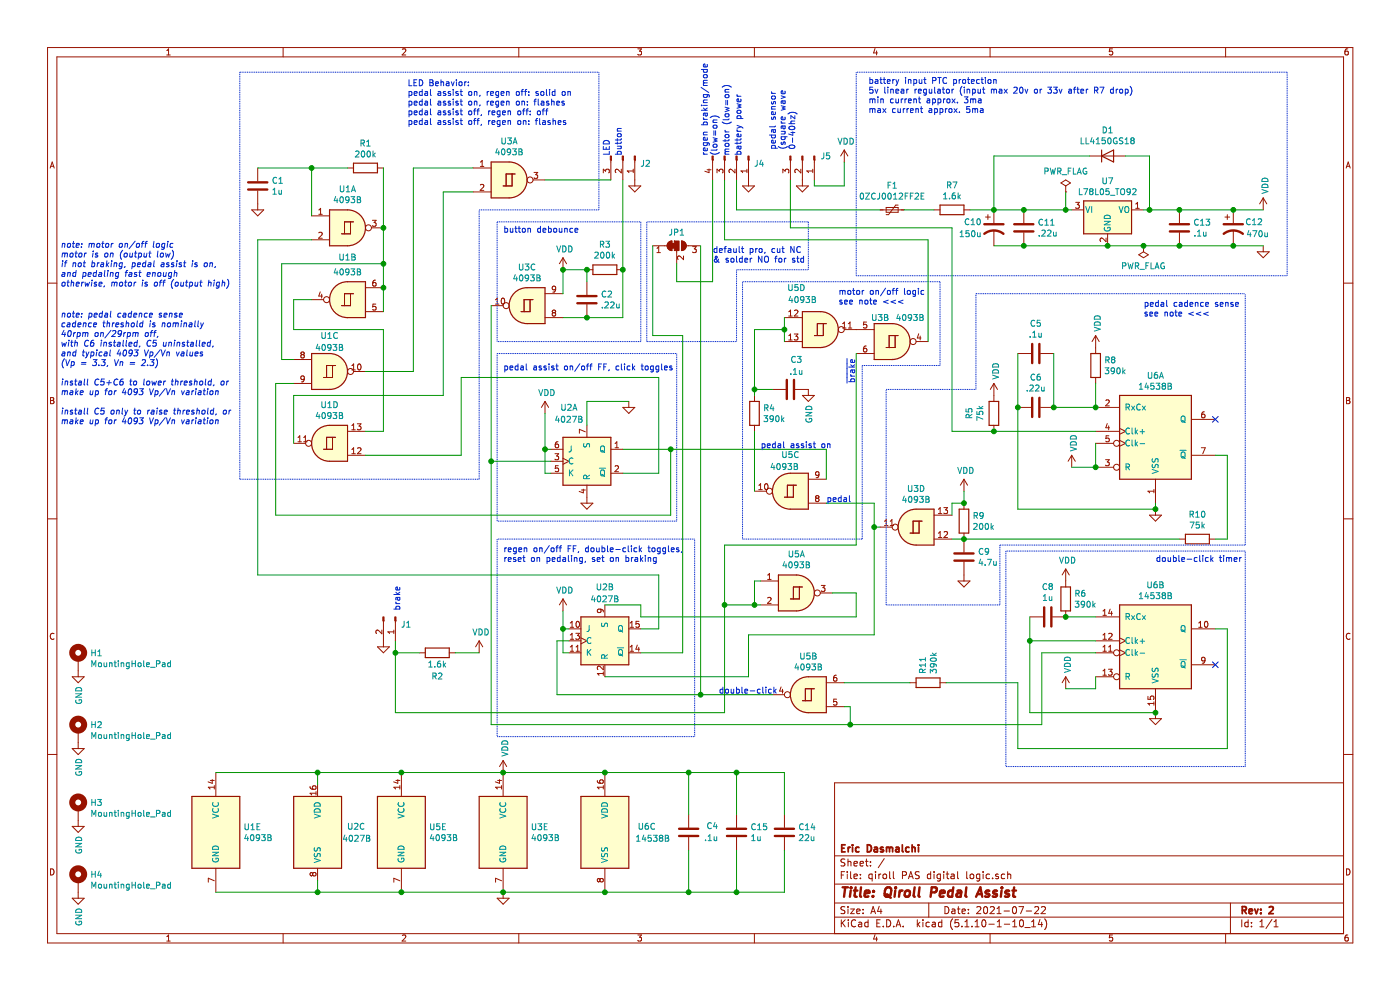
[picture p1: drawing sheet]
<svg xmlns="http://www.w3.org/2000/svg" width="297mm" height="210mm" viewBox="0 0 297 210" stroke-linecap="round" stroke-linejoin="round" font-family="sans-serif">
<path d="M.1 .1h296.9v209.9h-296.9z" fill-rule="evenodd" fill="#fff" stroke="#fff" stroke-width=".21"/>
<g fill="none" stroke="#981200" stroke-width=".21">
<path d="M10.1 10.1h276.9v189.9h-276.9zM12.1 12.1h272.9v185.9h-272.9zM35.4 11.7h.7M35.4 10.7l.4-.3v1.3M60.1 10.1v2M85.4 10.5l.5-.1 .2 .3-.8 1h.8M110.1 10.1v2M135.3 10.4h.8l-.4 .4 .3 .2v.5l-.1 .2-.6-.2M160 10.1v2M185.6 10.3l-.3 .9h.8M186 10.8v.9M210 10.1v2"/>
<path d="M236 10.4h-.6l-.1 .6 .7-.1v.6l-.2 .2-.5-.2M260 10.1v2M285.9 10.4h-.3l-.2 .3-.1 .7 .3 .3 .4-.2-.1-.6-.3-.1-.3 .3M10.6 35.7l.5-1.3 .4 1.3M10.7 35.3h.7M54.7 35.6v2.8M73.7 35.6h1.3M80.1 35.6h1.2M100.4 35.6h3.8M101.9 35.3h.7M101.9 34.4l.4-.4v1.3M101.9 39.2l.5-.1 .2 .4-.7 .9h.7"/>
<path d="M108.6 36.9v2.5h-1.9M109.3 36.9h-1.9v2.5M113.1 38.2h2.5M113.3 36.6h.8l-.5 .5 .4 .1 .1 .4-.3 .2-.5-.1M128 36.7v-.8l.5 .4 .1-.3 .4-.1 .3 .2-.2 .6M129.6 34v4.2M131.8 35.9v.8l-.9-.8-.4 .2 .2 .5M132.1 34v4.2M133.4 39.4h2.5l-1.2 1.3zM134.3 35.9v.7M134.3 36.3h-1.2l.3 .3M134.7 34v5.4"/>
<path d="M150 36h.8M150.4 35.8v.8l-.9-.3M151.2 34v4.2M152.1 36.7v-.8l.5 .4 .1-.3 .5-.1 .2 .2-.1 .6M153.7 34v4.2M155.9 35.9v.8l-.9-.8-.3 .2 .1 .5M156.3 34v4.2M157.5 39.4h2.6l-1.3 1.3zM158.5 36.3h-1.3l.3 .3M158.5 35.9v.7M158.8 34v5.4M166.1 36.7v-.8l.5 .4 .1-.3 .4-.1 .2 .2-.1 .6"/>
<path d="M167.7 34v4.2M168.9 39.4h2.6l-1.3 1.3zM169.9 35.9v.8l-.9-.8-.4 .2 .1 .5M170.2 34v5.4M172.4 36.3h-1.2l.3 .3M172.4 35.9v.7M172.8 34v4.2M179.1 31.8l-.8 1.3M179.1 31.8v2.6M179.1 31.8l.8 1.3M225.1 38.8l1-.6 1 .6-1 .6zM226.1 39.4v1.3"/>
<path d="M231.2 33.1h7.6M285.6 35.7l.4-1.3 .4 1.3M285.7 35.3h.6M53.4 44.5h2.5l-1.2 1.3zM54.7 40.5v4M66.1 45.8h3.8M66.1 50.9h3.8M67.6 49.4l.5-.1 .3 .3-.8 .9h.8M67.6 45.5h.8M67.6 44.5l.4-.3v1.3M74.4 47.1v2.5h-1.9M75 47.1h-1.9v2.5"/>
<path d="M78.8 48.3h2.5M79 46.7h.8l-.4 .5 .3 .1 .1 .5-.3 .2-.5-.1M79.7 59.4h-.3a.79 .79 0 0 0-.1 1.3l.4-.1 .1-.4-.3-.3h-.2l-.2 .3M100.4 40.7h3.8M119.4 54.7v2.5M119.4 54.7l-.7 1.2M119.4 54.7l.8 1.2M124.5 59.8v2.7M124.5 57.2h1.3M130.9 57.2h1.2M138.5 52.1h3M139.4 53.6h.7"/>
<path d="M139.4 52.7l.3-.4v1.3M141.8 51.4l.7-.3v2.1a1.02 1.02 0 0 1-.9-.7 1.02 1.02 0 0 1 .2-1.1zM143.6 53.2v2.7M144.6 51.1a1.02 1.02 0 0 1 1 1 1.02 1.02 0 0 1-1 1.1zM145 54.3v.8l-.9-.8-.4 .3 .2 .4M145.6 52.1h3M146.9 52.3h.8l-.4 .5 .3 .1 .1 .5-.2 .2-.6-.1M186.7 44.5h5.1M188 44h2.5v1h-2.5zM190.5 43.5h-.5l-1.5 2h-.5M198.2 44.5h1.2M204.5 44.5h1.3"/>
<path d="M209.1 46h1M209.6 45.5v1.1M210.8 44.5v2.8M210.8 48.8v3.3M217.2 44.5v2.8M217.2 49.3v2.8M226.1 40.7h.1M227.4 44.5h2.5M228.2 42.9h.8l-.5 .5 .4 .1 .1 .5-.3 .2-.5-.1M234.6 50.5v.8l-.9-.8-.3 .2 .1 .5M235 49.6v2.5M240 44.5h2.6"/>
<path d="M240.9 44.2h.8M240.9 43.3l.4-.4v1.3M241.6 54l1-.6 1 .6-1 .7zM242.6 52.1h.1M242.6 52.1v1.3M250.2 44.5v2.8M250.2 49.3v2.8M259.9 46h1M260.4 45.5v1.1M261.6 44.5v2.8M261.6 48.8v3.3M266.7 53.4h2.6l-1.3 1.3z"/>
<path d="M268 42l-.8 1.3M268 42v2.5M268 52.1v1.3M268 42l.7 1.3M10.1 60.1h2M62.3 76.3h3.8M64.1 75.2l-.3 .2v.3l.3 .2h.3l.2-.2v-.3l-.3-.2M64.1 75.2l-.3-.2 .3-.3h.2l.3 .2-.3 .3M64.1 75.2h.2M66.1 63.6h2.5M67.9 61.9l-.3 .9h.8M68.2 62.4v.8"/>
<path d="M70.5 77.5v2.6h-1.9M71.2 77.5h-1.9v2.6M74.4 62.3v2.5h-1.9M74.6 78.5h.8M74.6 77.6l.4-.4v1.3M75 62.3h-1.9v2.5M75 78.8h2.5M76 77.3l.2-.1a.67 .67 0 0 1 .4 .6 .67 .67 0 0 1-.4 .7l-.3-.5zM77.5 66.1h3.8M77.5 61h3.8M79.7 64.5h-.6v.6l.4-.1 .3 .2v.3l-.3 .3-.4-.2M104.2 64.8h2.5"/>
<path d="M105.1 64.5h.7M105.1 63.6l.4-.4v1.3M106.5 63.4l.1-.2a.67 .67 0 0 1 .5 .7 .67 .67 0 0 1-.5 .6l-.3-.5zM112.4 63.6v2.5h-1.9M113.1 63.6h-1.9v2.5M115.6 67.4h3.8M115.6 62.3h3.8M117.4 66.3l-.3 .3v.2l.3 .2h.4l.1-.2v-.2l-.3-.3M117.4 66.3l-.3-.2 .3-.3h.2l.3 .2-.3 .3M117.4 66.3h.2M117.9 61.3l-.3 .2-.3-.1-.2-.1 .1-.5 .4-.1 .3 .2-.2 .9-.4 .2M124.5 64.6v2.8"/>
<path d="M166.4 67.4h3.8M166.4 72.5h3.8M167.3 67h.8M167.3 66.1l.4-.3v1.2M167.3 71.2l.4-.3v1.2M167.3 72.1h.8M168.5 70.9h.8l-.5 .4 .4 .2 .1 .4-.3 .2-.5-.1M168.5 65.9l.5-.1 .3 .3-.8 .9h.8M174.7 68.6v2.6h-1.9M175.3 68.6h-1.9v2.6M178.7 69.6h.8M178.7 68.7l.4-.4v1.3"/>
<path d="M179.1 69.9h6.4M180 69.6h.7M180 68.7l.3-.4v1.3M181.6 75h3.9M183.8 73.4h-.3a.79 .79 0 0 0-.1 1.3l.4-.1 .1-.5-.2-.2h-.3l-.2 .2M183.8 68.3h-.6v.6l.5-.1 .2 .3v.3l-.2 .2-.5-.1M189.9 71.2v2.5h-1.9M190.5 71.2h-1.9v2.5M194.3 72.5h2.6M194.9 70.8l-.3 .9h.8M195.2 71.3v.8M215.9 75h2.8"/>
<path d="M220.8 75h2.7M232.4 71.2v3.8M232.4 71.2l-.7 1.3M232.4 71.2l.8 1.3M285 60.1h2M10.7 84.3h.5l.2 .3-.2 .3 .3 .3-.3 .4h-.5zM10.7 84.9h.5M62.3 94h2.5M62.3 81.3h3.8M63.2 93.7h.7M63.2 92.8l.4-.4v1.3M64.4 93.7h.8"/>
<path d="M64.4 92.8l.4-.4v1.3M64.6 80.3l-.3 .2h-.4l-.1-.2 .1-.4 .4-.2 .3 .3-.2 .9-.5 .1M70.5 92.8v2.5h-1.9M71.2 92.8h-1.9v2.5M73.7 91.5h3.8M73.7 96.6h3.8M74.6 96.2h.8M74.6 90.3l.4-.4v1.3M74.6 95.3l.4-.3v1.2M74.6 91.2h.8M75.8 89.9h.8l-.4 .5 .3 .1 .1 .4-.3 .3-.5-.2M75.9 95.1l.4-.1 .3 .3-.8 .9h.8"/>
<path d="M115.6 85.1l.8 1.3M115.6 85.1l-.7 1.3M115.6 85.1v2.6M116.9 95.3h2.5M116.9 97.8h2.5M117.7 96.2h.8l-.4 .5 .3 .2 .1 .4-.2 .2-.6-.1M118.4 93.7h-.2a.79 .79 0 0 0-.2 1.3l.4-.1 .1-.5-.2-.2h-.3l-.2 .2M118.4 98.8h-.5l-.1 .6 .5-.1 .2 .2v.3l-.2 .3-.5-.2M119.4 97.2l1.3 .6-1.3 .7M124.2 91.6l-1.3-.5v.8M124.5 90.2v2.6M129.6 95.3h2.5"/>
<path d="M130.5 95h.7M130.5 94.1l.4-.4v1.3M130.5 98.9l.5-.1 .2 .3-.8 1h.8M132.1 86.4h2.6l-1.3 1.3zM133.4 85.1v1.3M160.1 83.9v1.2M160.1 90.2v1.3M163.9 82.6h2.8M168.7 82.6h2.8v1.3M170.2 83.9h2.6l-1.3 1.2zM210.8 81.3v3.8M210.8 90.2v1.3"/>
<path d="M210.8 81.3l-.7 1.3M210.8 81.3l.8 1.3M215.9 86.4h2.8M220.8 86.4h2.7M227.4 96.6l-.8 1.2M227.4 96.6v2.5M227.4 96.6l.7 1.2M232.4 86.4h5.1M232.4 99.1h3.8M232.4 91.5h5.1M232.4 94h3.8M232.4 80.1v1.2"/>
<path d="M234.5 97.5h.8l-.4 .5 .4 .1v.5l-.2 .2-.6-.1M234.6 84.9l.5-.1 .2 .4-.8 .9h.8M234.9 89.8l-.3 .9h.8M235.2 90.3v.9M235.3 92.4h-.6l-.1 .6 .5-.1 .2 .3v.3l-.2 .2-.5-.1M237.5 90.9l1.3 .6-1.3 .6M237.5 93.4l1.3 .6-1.3 .7M252.7 89h5.1M252.7 96.6h5.1M254.9 95h.8l-.5 1.2M255.5 87.4h-.2a.79 .79 0 0 0-.1 1.2h.3l.1-.5-.2-.3h-.2l-.3 .3M285.7 84.3h.4l.2 .3-.2 .3 .3 .3-.2 .4h-.5z"/>
<path d="M285.7 84.9h.4M10.1 110.1h2M116.9 100.4h2.5M123.2 106.7h2.6l-1.3 1.3zM123.3 103.9h.9M123.7 103.8v.8l-.8-.4M124.5 102.9v3.8M129.6 100.4h2.5M160.1 104.2h2.5M161 103.9h.7M161 103l.4-.4v1.3M162.3 102.7l.2-.1a.67 .67 0 0 1 .4 .6 .67 .67 0 0 1-.4 .7l-.3-.5z"/>
<path d="M168.3 102.9v2.6h-1.9M168.9 102.9h-1.9v2.6M171.5 106.7h3.8M171.5 101.7h3.8M173.3 105.7l-.3-.3 .3-.3h.2l.2 .3-.2 .3M173.3 105.7l-.3 .2v.3l.3 .2h.3l.1-.2v-.3l-.2-.2M173.3 105.7h.2M173.7 100.6l-.2 .2h-.4l-.1-.2 .1-.4 .4-.1 .2 .2-.1 .9-.5 .1M186.7 111.8h2.6M187.6 111.5h.8M187.6 110.6l.4-.4v1.3M188.9 111.5h.7"/>
<path d="M188.9 110.6l.3-.4v1.3M195 110.5v2.6h-1.9M195.6 110.5h-1.9v2.6M198.2 109.3h3.8M198.2 114.4h3.8M199.1 114h.7M199.1 108l.3-.3v1.2M199.1 113.1l.3-.3v1.2M199.1 108.9h.7M200.2 107.7h.8l-.4 .5 .3 .1 .1 .4-.2 .2-.6-.1M200.3 112.9l.5-.1 .2 .3-.8 .9h.8M204.5 101.7v2.5"/>
<path d="M204.5 106.7v1.3M204.5 113.1v4M204.5 119.2v4M204.5 101.7l-.8 1.2M204.5 101.7l.8 1.2M243.9 109.3h2.5l-1.3 1.2zM244.8 104.2h-1.3l.4 .4M244.8 103.8v.8M245.1 101.7v5M245.1 108v1.3M250.2 114.4h1.3M256.6 114.4h1.2"/>
<path d="M285 110.1h2M11.5 134.4a.58 .58 0 0 0-.8 .6 .58 .58 0 0 0 .8 .5M16.6 139.7v3.9M80.1 137.2h2.5l-1.3 1.3zM81 133.7v.7l-.9-.7-.4 .2 .2 .5M81.3 131.7v5.5M83.5 133.7v.7M83.5 134h-1.2l.3 .4M83.9 131.7v4.2M89 138.5h1.2M95.3 138.5h1.3M101.7 135.9l-.8 1.3"/>
<path d="M101.7 135.9v2.6M101.7 135.9l.7 1.3M119.4 127l-.7 1.3M119.4 127v2.6M119.4 127l.8 1.3M120.7 133.4h2.5M120.7 138.5h2.5M120.7 135.9h2.5M121 135.6h.7M121 133.1h.7M121 132.2l.4-.4v1.3M121 134.7l.4-.4v1.3"/>
<path d="M121 137.2l.4-.3v1.2M121 138.1h.7M122.1 134.3h.8l-.4 .5 .4 .1v.5l-.2 .2-.6-.1M122.2 138.1h.7M122.2 137.2l.4-.3v1.2M122.3 131.9l.2-.1a.67 .67 0 0 1 .5 .6 .67 .67 0 0 1-.5 .7l-.3-.5zM123.2 135.3l1.3 .6-1.3 .7M127.3 129.2l.2 .3v.3l-.2 .1h-.5l-.1-.4 .3-.3 .9 .2 .1 .4M128.3 128.3v2.6M133.4 133.4h2.5M133.4 138.5h2.5M133.7 133.1h.7"/>
<path d="M133.7 138.1h.7M133.7 132.2l.4-.4v1.3M133.7 137.2l.4-.3v1.2M135.2 136.8l-.3 .9h.8M135.5 137.3v.8M135.6 131.8h-.7v.6l.5-.1 .2 .2v.3l-.2 .3-.5-.2M161.3 123.2h3.8M161.3 128.3h3.8M162.9 122.9h.7M162.9 122l.3-.4v1.3M162.9 126.8l.4-.1 .3 .4-.8 .9h.8M169.6 124.5v2.5h-1.9"/>
<path d="M170.2 124.5h-1.9v2.5M174 125.8h2.6M174.2 124.2h.8l-.4 .5 .3 .1 .1 .4-.2 .2-.6-.1M203.2 123.2h2.6l-1.3 1.3zM218.5 130.9h2.8M226.1 120.7v3.8M226.1 129.6v1.3h-2.8M226.1 120.7l-.8 1.3M226.1 120.7l.7 1.3M232.4 138.5h3.8M232.4 135.9h5.1M232.4 130.9h5.1"/>
<path d="M234 135.6h.7M234 138.1h.7M234 129.6l.4-.3v1.2M234 134.7l.4-.4v1.3M234 137.2l.4-.3v1.2M234 130.5h.7M235.2 134.5l.5-.2 .2 .4-.8 .9h.8M235.2 138.1h.7M235.2 137.2l.4-.3v1.2M235.5 129.2l-.3 .9h.8M235.8 129.7v.8M237.5 137.8l1.3 .7-1.3 .6"/>
<path d="M237.5 135.3l1.3 .6-1.3 .7M252.7 133.4h5.1M254.3 133.1h.7M254.3 132.2l.4-.4v1.3M255.6 140l-.2 .2h-.4l-.1-.2 .1-.5 .4-.1 .2 .3-.1 .9-.5 .1M255.6 131.9l.2-.1a.67 .67 0 0 1 .5 .6 .67 .67 0 0 1-.5 .7l-.3-.5zM286.4 134.4a.58 .58 0 0 0-.8 .6 .58 .58 0 0 0 .8 .5M15.3 143.6h2.6l-1.3 1.2zM15.3 158.8h2.6l-1.3 1.3zM16.6 155v3.8M128 141.3v.8l-.9-.8-.4 .2 .1 .5M128 142.5v.7"/>
<path d="M128 142.9h-1.3l.4 .3M128.3 141v2.6M163.9 147.4h2.5M165.7 145.7l-.3 .9h.8M166 146.2v.8M172.1 146.1v2.5h-1.9M172.8 146.1h-1.9v2.5M175.3 149.9h3.8M175.3 144.8h3.8M177.4 143.2h-.2a.79 .79 0 0 0-.1 1.3l.3-.1 .2-.4-.3-.3h-.2l-.3 .3M177.5 148.3h-.6l-.1 .6 .5-.1 .3 .2v.3l-.3 .3-.5-.2M193.1 144.8h1.2"/>
<path d="M199.4 144.8h1.3M226.1 143.6v2.5M226.1 143.6l-.8 1.2M226.1 143.6l.7 1.2M232.4 143.6h3.8M234 143.2h.7M234 142.3l.4-.3v1.2M235.1 142h.8l-.4 .4 .4 .2v.4l-.2 .2-.6-.1M243.5 147.7v.6l.6 .1-.1-.5 .3-.3h.3l.2 .3-.1 .5M243.9 152.4h2.5l-1.3 1.3zM244.8 148.9v.7M244.8 149.2h-1.3l.4 .4"/>
<path d="M245.1 146.1v6.3M252.7 141h5.1M10.1 160h2M15.3 175.3h2.6l-1.3 1.3zM16.6 171.5v3.8M44.6 165.5h.9M45 165.4v.8l-.9-.3M45.5 167h-1.3l.3 .4M45.5 166.6v.8M45.8 163.9v5M65.8 166.8l.1 .4 .4 .2h.6l.1-.6-.2-.1-.5 .1v.4l.2 .2M67 167.9v.7"/>
<path d="M67 168.3h-1.2l.3 .3M67.4 166.4v2.5M84 165.5h.8M84.4 165.4v.8l-.9-.3M84.8 166.6v.8M84.8 167h-1.3l.4 .4M85.1 163.9v5M105.6 165.5h.8M106 165.4v.8l-.9-.3M106.4 167h-1.3l.4 .4M106.4 166.6v.8M106.7 161.3v7.6"/>
<path d="M106.7 161.3l-.7 1.3M106.7 161.3l.8 1.3M126.7 165.5l.1 .5 .5 .2 .6-.1v-.6l-.1-.1-.5 .1-.1 .4 .3 .3M128 166.6v.8M128 167h-1.3l.4 .4M128.3 163.9v5M146.1 172.8v2.8M146.1 177.6v2.8M156.3 172.8v2.8M156.3 177.6v2.8M166.4 172.8v2.8M166.4 177.6v2.8"/>
<path d="M285 166.1h-108v31.9M285 160h2M10.7 184.3a.65 .65 0 0 1 .8 .7 .65 .65 0 0 1-.8 .6zM15.3 190.5h2.6l-1.3 1.3zM16.6 186.7v3.8M35.4 198.7l.4-.4v1.3M35.4 199.6h.7M45.5 186.8l-1.3-.5v.8M45.8 184.2v5.1M60.1 198v2M66.3 185.3l.3-.2h.2l.2 .2v.4l-.2 .1h-.2l-.3-.2M66.3 185.3l-.2-.2-.3 .2v.3l.2 .2 .3-.2"/>
<path d="M66.3 185.3v.3M67.4 184.2v2.5M84.8 186.8l-1.3-.5v.8M85.1 184.2v5.1M85.4 198.4l.5-.1 .2 .4-.8 .9h.8M105.5 190.5h2.5l-1.3 1.3zM106.4 186.8l-1.3-.5v.8M106.7 184.2v6.3M110.1 198v2M127.3 186.6l-.3-.3-.3 .3v.2l.3 .3 .3-.3M127.3 186.6l.2-.3h.3l.2 .3-.1 .4-.1 .1h-.3l-.2-.3M127.3 186.6v.2"/>
<path d="M128.3 184.2v5.1M135.3 198.3h.8l-.4 .5 .3 .1v.6l-.1 .1-.6-.1M160 198v2M177 194.5h108M177 191.5h108M177 187.5h108M177 181.5h108M178.5 185.6h.5M178.5 195.1v1.5M178.7 195.7l.6 .9M179.2 184.9h-.7v1.5M179.2 192.4l-.5-.1-.3 .3 .1 .3 .7 .3v.5l-.2 .1-.6-.1"/>
<path d="M179.2 182.3l-.5-.1-.3 .3 .1 .3 .7 .3v.5l-.2 .1-.6-.1M179.3 195.1l-.8 .9M179.7 184.9v.1M179.7 185.4v1M179.9 182.2v1.5M179.9 192.3v.2M179.9 192.8v1M179.9 182.8l.2-.1 .4 .1v.9M180 195.1v.2M180 195.6v1M180.5 192.8h.7l-.7 1h.7M180.5 184.9v1.3l.2 .2"/>
<path d="M181.2 185.9l.7-.1-.1-.3-.4-.1-.2 .2v.7h.6M181.2 183.2l.7-.1-.1-.3-.4-.1-.2 .2v.7h.6M181.5 195.3a.59 .59 0 0 0-.7-.1 .59 .59 0 0 0-.2 .8 .56 .56 0 0 0 .3 .5 .56 .56 0 0 0 .6 0M181.7 193.3l.8-.1-.1-.3-.5-.1-.2 .2 .1 .7h.6M182.2 195.7h.5l.1 .9M182.5 183.2l.7-.1-.1-.3-.4-.1-.2 .2v.7h.6M182.5 186.3v.1M182.5 185.5v.1M182.8 196h-.5l-.2 .2 .2 .4 .5-.1M183.1 193.7v.1M183.1 192.9v.1M183.6 182.7h.6"/>
<path d="M183.8 182.2v1.3l.4 .2M184.2 195.7l-.5-.1-.3 .3 .1 .6 .2 .1 .5-.1M184.2 195.1v1.5M184.7 183.6v.1M184.7 182.8v.1M184.7 193.8l.5-1.5 .5 1.5M184.9 193.4h.7M185 185.5l-.4-.1-.3 .3 .1 .6 .2 .1 .4-.1M185 185.4v1.5M185.6 198.3l-.3 .9h.8M185.7 184.9v.1M185.7 185.4v1"/>
<path d="M186 198.8v.8M186 195.8h.5M186.4 185.4v1M186.5 192.2l-.3 1.1h.9M186.7 195.1h-.7v1.5h.7M186.9 192.8v1M186.9 185.4l-.5 .3M187.4 196.5v.1M187.4 185.5l.2-.1 .4 .1v.8l-.2 .1-.4-.1zM187.6 182.1l-1.3 2M188.1 195.1a.76 .76 0 0 1 .9 .8 .76 .76 0 0 1-.9 .7zM188.7 184.9v1.3l.3 .2"/>
<path d="M189.5 184.9v1.3l.2 .2M189.6 196.5v.1M190.1 196.6l.5-1.5 .5 1.5M190.2 196.2h.7M191.4 185.7l.8-.1 .1-.2-.1-.4-.2-.1h-.6v1.5M191.6 196.5v.1M192.7 186.4l.5-1.5 .5 1.5M192.9 186h.7M194.6 195.1v1.5M194.7 196l.5 .6M195 185l-.6-.1-.2 .3v.3l.8 .3v.5l-.3 .1-.5-.1M195.2 195.6l-.6 .6"/>
<path d="M195.8 195.1v.2M195.8 195.6v1M197 191.5v3M197.2 195.7l-.5-.1-.3 .3 .1 .6 .2 .1 .5-.1M197.4 185.5l-.4-.1-.3 .3 .2 .6h.5M197.4 184.9v1.5M197.8 195.7h.6v.9M198.2 184.9v.1M198.2 185.4v1M198.4 196l-.7 .2 .2 .4 .5-.1M199.5 185.5l-.4-.1-.3 .3 .1 .6 .2 .1 .4-.1M199.5 185.4l-.1 1.3-.2 .2-.3-.1"/>
<path d="M199.8 195.7l-.4-.1-.3 .3v.6l.3 .1 .4-.1M199.8 195.1v1.5M200.2 184.9v.1M200.2 185.4v1M200.5 192.3a.75 .75 0 0 1 .8 .8 .75 .75 0 0 1-.8 .7zM200.7 185.4h.6M200.9 184.9v1.3l.4 .2M201.8 185.5h.6v.9M202 192.9h.5l.1 .9M202.1 194.9a1.71 1.71 0 0 0 0 2.3M202.4 185.8h-.5l-.2 .2 .2 .4 .5-.1M202.6 193.2h-.5l-.2 .3 .2 .3 .5-.1"/>
<path d="M203.1 192.8h.6M203.2 184.9v1.3l.2 .2M203.3 192.3v1.3l.4 .2M203.4 195.1h-.8v.7l.7-.1 .1 .3v.5l-.2 .1-.6-.1M204.1 196.5v.1M204.1 193.3l.7-.1-.1-.3-.4-.1-.2 .2 .1 .7h.5M204.7 196.6h.9M204.7 195.5l.4-.4v1.5M205.1 184.9v1.3l.2 .2M205.4 193.7v.1M205.4 192.9v.1M205.8 185.5l.3-.1 .4 .1v.8l-.2 .1-.5-.1z"/>
<path d="M206.2 196.5v.1M206.9 196.6h.8M206.9 195.5l.4-.4v1.5M207.2 192.5l.6-.2 .3 .4-.9 1.1h.9M207.9 185.5l-.5-.1-.3 .3 .1 .6 .2 .1 .5-.1M207.9 185.4v1.2l-.3 .3-.4-.1M208.5 195.2l.1-.1a.8 .8 0 0 1 .6 .8 .8 .8 0 0 1-.6 .7 1 1 0 0 1-.1-1.4zM208.6 184.9v.1M208.6 185.4v1M208.8 192.5l.3-.2a.86 .86 0 0 1-.1 1.5l-.2-.1-.1-.5zM209.8 196h1.1M209.9 185.5l-.4-.1-.3 .3 .1 .6 .2 .1 .4-.1"/>
<path d="M210 198v2M210.1 192.5l.5-.2 .3 .4-.9 1.1h.9M210.6 186.3v.1M211.5 193.8h.9M211.5 192.7l.4-.4v1.5M211.6 196.6h.8M211.6 195.5l.4-.4v1.5M211.8 185.5l-.4-.1-.2 .2 .1 .2 .5 .2v.3h-.6M213 193.2h1.1M213.1 196h1.1M213.1 185.5l-.4-.1-.3 .3 .1 .6 .2 .1 .4-.1M213.8 185.5l.2-.1 .4 .1v.9"/>
<path d="M213.8 184.9v1.5M214.8 196.6h.9M214.8 195.5l.5-.4v1.5M214.9 192.5l.2-.2a.8 .8 0 0 1 .6 .8 .8 .8 0 0 1-.6 .7l-.3-.6zM216.2 192.3h.9l-.6 1.5M216.4 195.3l.4-.2a.86 .86 0 0 1-.2 1.5l-.2-.1-.1-.5zM217.4 196.8h1.2M217.7 193.2h1.1M218.8 196.6h.9M218.8 195.5l.5-.4v1.5M219.5 192.5l.6-.2 .2 .2v.2l-.9 1.1h.9M220.6 195l-.3 1.1h.9"/>
<path d="M220.9 192.5l.6-.2 .3 .4-.9 1.1h.9M221 195.6v1M221.6 194.9a1.71 1.71 0 0 1 0 2.3M236 198.3h-.6l-.1 .6h.7v.6l-.2 .1-.5-.1M260 198v2M261 191.5v6.5M263.4 195.1v1.5M264.8 195.7l-.4-.1-.3 .3 .1 .6h.6M264.8 195.1v1.5M265.5 196.5v.1M265.5 195.7v.1M267.3 196.6h.8"/>
<path d="M267.3 195.5l.4-.4v1.5M269.8 195l-1.2 2M270.3 196.6h.8M270.3 195.5l.4-.4v1.5M285.7 184.3a.65 .65 0 0 1 .7 .7 .65 .65 0 0 1-.7 .6zM285.9 198.3l-.3 .1-.2 .2-.1 .8 .3 .2 .4-.1-.1-.6-.3-.1-.3 .3"/>
<circle cx="112.4" cy="38.2" r=".63"/>
<circle cx="78.2" cy="48.3" r=".63"/>
<circle cx="69.3" cy="63.6" r=".63"/>
<circle cx="74.4" cy="78.8" r=".63"/>
<circle cx="107.4" cy="64.8" r=".63"/>
<circle cx="178.5" cy="69.9" r=".63"/>
<circle cx="193.7" cy="72.5" r=".63"/>
<circle cx="65.5" cy="94" r=".63"/>
<circle cx="236.9" cy="94" r=".63"/>
<circle cx="236.9" cy="99.1" r=".63"/>
<circle cx="163.2" cy="104.2" r=".63"/>
<circle cx="189.9" cy="111.8" r=".63"/>
<circle cx="173.4" cy="125.8" r=".63"/>
<circle cx="236.9" cy="138.5" r=".63"/>
<circle cx="167" cy="147.4" r=".63"/>
<circle cx="236.9" cy="143.6" r=".63"/>
</g>
<g fill="none" stroke="#981200" stroke-width=".38">
<path d="M178.6 179.9h.5M179.3 179.2h-.7v1.5h.7M179.9 179.7v1M180.4 179.7l-.5 .3M180.9 179.2v.2M180.9 179.7v1M182.2 179.8l-.4-.1-.3 .3 .1 .6 .2 .1 .4-.1M184 179.2a.76 .76 0 0 1 .9 .8 .76 .76 0 0 1-.9 .7zM185.5 179.8h.6v.9M187.4 179.8l-.4-.1-.2 .2 .1 .2 .5 .2v.3h-.6M188.1 179.8l.4-.1 .2 .2M188.1 179.7v1"/>
<path d="M188.7 179.9l.2-.2 .4 .1 .1 .9M188.7 179.9v.8M190.1 179.8h.5l.1 .9M191.4 179.2v1.3l.2 .2M192.8 179.8l-.4-.1-.3 .3 .1 .6 .2 .1 .4-.1M193.5 179.8l.2-.1 .4 .1v.9M193.5 179.2v1.5M194.8 179.2v.2M194.8 179.7v1M186.1 180.1h-.5l-.2 .2 .2 .4 .5-.1M190.7 180.1h-.5l-.2 .2 .2 .4 .5-.1M263.5 193.1l.7-.1 .2-.2-.1-.3-.2-.2h-.6v1.5"/>
<path d="M263.9 193.1l.5 .7M265 193.3l.7-.1-.1-.3-.4-.1-.2 .2v.7h.6M266.2 192.8l.3 1 .4-1M267.5 193.7v.1M267.5 192.9v.1M269.3 192.5l.5-.2 .3 .4-.9 1.1h.9"/>
</g>
<g fill="none" stroke="#981200" stroke-width=".51">
<path d="M52.6 38.7h4.1M52.6 40.2h4.1M208.8 47.6h4.1M208.8 49.6a3.3 3.3 0 0 1 4.1 0M215.2 49.1h4M215.2 47.6h4M248.2 49.1h4M248.2 47.6h4M259.6 47.6h4.1M259.6 49.6a3.3 3.3 0 0 1 4.1 0M122.5 64.3h4M122.5 62.8h4"/>
<path d="M219 73v4M220.5 73v4M166.9 80.6v4M168.4 80.6v4M219 84.4v4.1M220.5 84.4v4.1M202.5 118.9h4M202.5 117.4h4M221.5 128.8v4.1M223 128.8v4.1M144.1 177.3h4M144.1 175.8h4"/>
<path d="M154.2 177.3h4.1M154.2 175.8h4.1M164.4 177.3h4M164.4 175.8h4M178.7 188.2h1.2M179.3 188.2l-.2 2M180.5 188.9l-.2 1.3M180.6 188.2l-.1 .2M180.6 188.2l.1 .1-.2 .1M181.1 188.9h.8M181.5 188.2l-.2 1.7 .1 .2 .3 .1M182.7 188.2l-.2 1.7 .2 .3"/>
<path d="M183.4 189.6l1-.2v-.4h-.8l-.2 .9 .3 .3 .5-.1M185.2 190v.2M185.3 189l.1 .1-.1 .1M185.3 189v.2M187.9 188.5a.66 .66 0 0 1 1.1 0 1.49 1.49 0 0 1-.6 1.7l-.5-.1a1.49 1.49 0 0 1 0-1.6zM188 189.7l.6 .4M188.6 190.1l.4 .3M189.9 188.9l-.1 1.3M190 188.2l-.1 .1 .1 .1M190 188.2v.2M190.9 188.9l-.2 1.3M191.5 188.9l-.4 .1-.3 .3"/>
<path d="M192.1 189.1l.3-.2 .6 .2v.7l-.5 .4-.5-.2zM194 188.2l-.2 1.7 .3 .3M195.1 188.2l-.2 1.7 .2 .3M197.5 189.3l1-.1 .3-.6-.2-.3-.9-.1-.3 2M199.4 189.6l1-.2-.1-.4h-.7l-.3 .9 .3 .3 .6-.1M202.1 189l-.5-.1-.5 .4v.7l.3 .2 .6-.1M202.2 188.2l-.2 2M203.1 189h.8l-.1 1.2M203.9 189.4l-.7 .1a.41 .41 0 0 0-.3 .3 .41 .41 0 0 0 .2 .4l.7-.1M205 188.2l-.2 1.7 .3 .3M207.1 190.2l.9-2 .4 2M207.3 189.7h1"/>
<path d="M209.9 189a.49 .49 0 0 0-.8 .3v.2l.5 .1 .3 .2-.3 .4-.6-.1M211.5 189a.49 .49 0 0 0-.8 .3l.1 .2 .5 .1 .2 .2-.3 .4-.6-.1M212.5 188.9l-.2 1.3M212.5 188.2v.2M214.1 189l-.5-.1-.3 .4 .2 .3 .5 .1 .1 .2-.2 .2h-.7M214.8 188.9h.7M215.1 188.2l-.2 1.7 .1 .2 .4 .1"/>
</g>
<g fill="#fffecd" stroke="#fffecd" stroke-width=".25">
<path d="M123.2 130.9h10.2v10.1h-10.2z" fill-rule="evenodd"/>
<path d="M62.3 168.9h10.2v15.3h-10.2z" fill-rule="evenodd"/>
<path d="M119.4 92.8h10.2v10.1h-10.2z" fill-rule="evenodd"/>
<path d="M229.9 42.6h10.1v7h-10.1z" fill-rule="evenodd"/>
<path d="M168.9 122a3.8 3.8 0 0 1 3.9 3.8 3.8 3.8 0 0 1-3.9 3.8z" fill-rule="evenodd"/>
<path d="M165.1 122h3.8v7.6h-3.8z" fill-rule="evenodd"/>
<path d="M168.8 144.7a3.8 3.8 0 0 1 2.7-1.1v7.6a3.8 3.8 0 0 1-3.5-2.4 3.8 3.8 0 0 1 .8-4.1z" fill-rule="evenodd"/>
<path d="M171.5 143.6h3.8v7.6h-3.8z" fill-rule="evenodd"/>
<path d="M165 101.5a3.8 3.8 0 0 1 2.7-1.1v7.6a3.8 3.8 0 0 1-3.5-2.3 3.8 3.8 0 0 1 .8-4.2z" fill-rule="evenodd"/>
<path d="M167.7 100.4h3.8v7.6h-3.8z" fill-rule="evenodd"/>
<path d="M174 66.1a3.8 3.8 0 0 1 3.8 3.8 3.8 3.8 0 0 1-3.8 3.8z" fill-rule="evenodd"/>
<path d="M170.2 66.1h3.8v7.6h-3.8z" fill-rule="evenodd"/>
<path d="M80.1 168.9h10.1v15.3h-10.1z" fill-rule="evenodd"/>
<path d="M237.5 83.9h15.2v17.8h-15.2z" fill-rule="evenodd"/>
<path d="M191.6 109.1a3.8 3.8 0 0 1 2.7-1.1v7.6a3.8 3.8 0 0 1-3.5-2.3 3.8 3.8 0 0 1 .8-4.2z" fill-rule="evenodd"/>
<path d="M194.3 108h3.9v7.6h-3.9z" fill-rule="evenodd"/>
<path d="M109.1 62.1a3.8 3.8 0 0 1 2.7-1.1v7.6a3.8 3.8 0 0 1-3.5-2.3 3.8 3.8 0 0 1 .8-4.2z" fill-rule="evenodd"/>
<path d="M111.8 61h3.8v7.6h-3.8z" fill-rule="evenodd"/>
<path d="M123.2 168.9h10.2v15.3h-10.2z" fill-rule="evenodd"/>
<path d="M237.5 128.3h15.2v17.8h-15.2z" fill-rule="evenodd"/>
<path d="M73.7 44.5a3.8 3.8 0 0 1 3.8 3.8 3.8 3.8 0 0 1-3.8 3.8z" fill-rule="evenodd"/>
<path d="M69.9 44.5h3.8v7.6h-3.8z" fill-rule="evenodd"/>
<path d="M71 60.9a3.8 3.8 0 0 1 2.7-1.1v7.6a3.8 3.8 0 0 1-3.5-2.4 3.8 3.8 0 0 1 .8-4.1z" fill-rule="evenodd"/>
<path d="M73.7 59.8h3.8v7.6h-3.8z" fill-rule="evenodd"/>
<path d="M69.9 75a3.8 3.8 0 0 1 3.8 3.8 3.8 3.8 0 0 1-3.8 3.8z" fill-rule="evenodd"/>
<path d="M66.1 75h3.8v7.6h-3.8z" fill-rule="evenodd"/>
<path d="M67.2 91.3a3.8 3.8 0 0 1 2.7-1.1v7.6a3.8 3.8 0 0 1-3.5-2.3 3.8 3.8 0 0 1 .8-4.2z" fill-rule="evenodd"/>
<path d="M69.9 90.2h3.8v7.6h-3.8z" fill-rule="evenodd"/>
<path d="M40.7 168.9h10.2v15.3h-10.2z" fill-rule="evenodd"/>
<path d="M101.7 168.9h10.1v15.3h-10.1z" fill-rule="evenodd"/>
<path d="M189.3 68.6a3.8 3.8 0 0 1 3.8 3.9 3.8 3.8 0 0 1-3.8 3.8z" fill-rule="evenodd"/>
<path d="M185.5 68.6h3.8v7.7h-3.8z" fill-rule="evenodd"/>
<path d="M108 34.4a3.8 3.8 0 0 1 3.8 3.8 3.8 3.8 0 0 1-3.8 3.8z" fill-rule="evenodd"/>
<path d="M104.2 34.4h3.8v7.6h-3.8z" fill-rule="evenodd"/>
</g>
<g fill="none" stroke="#981200" stroke-width=".25">
<path d="M75 34.6h5.1v2h-5.1zM104.2 34.4h3.8a3.8 3.8 0 0 1 3.8 3.8 3.8 3.8 0 0 1-3.8 3.8h-3.8zM233.7 31.8v2.6M233.7 33.1l2.5-1.3v2.6zM69.9 44.5h3.8a3.8 3.8 0 0 1 3.8 3.8 3.8 3.8 0 0 1-3.8 3.8h-3.8zM125.8 56.2h5.1v2h-5.1zM199.4 43.5h5.1v2h-5.1zM229.9 42.6h10.1v7h-10.1zM66.1 75h3.8a3.8 3.8 0 0 1 3.8 3.8 3.8 3.8 0 0 1-3.8 3.8h-3.8zM71 60.9a3.8 3.8 0 0 1 2.7-1.1h3.8v7.6h-3.8a3.8 3.8 0 0 1-3.5-2.4 3.8 3.8 0 0 1 .8-4.1zM109.1 62.1a3.8 3.8 0 0 1 2.7-1.1h3.8v7.6h-3.8a3.8 3.8 0 0 1-3.5-2.3 3.8 3.8 0 0 1 .8-4.2zM170.2 66.1h3.8a3.8 3.8 0 0 1 3.8 3.8 3.8 3.8 0 0 1-3.8 3.8h-3.8z"/>
<path d="M185.5 68.6h3.8a3.8 3.8 0 0 1 3.8 3.9 3.8 3.8 0 0 1-3.8 3.8h-3.8zM231.4 75h2v5.1h-2zM67.2 91.3a3.8 3.8 0 0 1 2.7-1.1h3.8v7.6h-3.8a3.8 3.8 0 0 1-3.5-2.3 3.8 3.8 0 0 1 .8-4.2zM119.4 92.8h10.2v10.1h-10.2zM159 85.1h2.1v5.1h-2.1zM209.8 85.1h2.1v5.1h-2.1zM237.5 83.9h15.2v17.8h-15.2zM165 101.5a3.8 3.8 0 0 1 2.7-1.1h3.8v7.6h-3.8a3.8 3.8 0 0 1-3.5-2.3 3.8 3.8 0 0 1 .8-4.2zM191.6 109.1a3.8 3.8 0 0 1 2.7-1.1h3.9v7.6h-3.9a3.8 3.8 0 0 1-3.5-2.3 3.8 3.8 0 0 1 .8-4.2zM203.5 108h2v5.1h-2zM251.5 113.3h5.1v2.1h-5.1zM90.2 137.5h5.1v2h-5.1z"/>
<path d="M123.2 130.9h10.2v10.1h-10.2zM165.1 122h3.8a3.8 3.8 0 0 1 3.9 3.8 3.8 3.8 0 0 1-3.9 3.8h-3.8zM225.1 124.5h2v5.1h-2zM237.5 128.3h15.2v17.8h-15.2zM168.8 144.7a3.8 3.8 0 0 1 2.7-1.1h3.8v7.6h-3.8a3.8 3.8 0 0 1-3.5-2.4 3.8 3.8 0 0 1 .8-4.1zM194.3 143.8h5.1v2h-5.1zM40.7 168.9h10.2v15.3h-10.2zM62.3 168.9h10.2v15.3h-10.2zM80.1 168.9h10.1v15.3h-10.1zM101.7 168.9h10.1v15.3h-10.1zM123.2 168.9h10.2v15.3h-10.2z"/>
</g>
<g fill="none" stroke="#009596" stroke-width=".21">
<path d="M58.7 37.7a.56 .56 0 0 0-.8 .5 .56 .56 0 0 0 .8 .6M59.2 38.9h.7M59.2 38l.4-.4v1.3M72.2 39.4v1.1l.3 .2 .3-.1 .1-.1v-1.1M73.5 39.8l.3-.4v1.3M75.4 32.2l.5-.2 .3 .4-.8 .9h.8M76.6 30.4l.7-.1v-.5l-.7-.1v1.3M76.8 32.1l.1-.1a.67 .67 0 0 1 .5 .7 .67 .67 0 0 1-.5 .6 .83 .83 0 0 1-.1-1.2zM76.9 30.4l.4 .6M77.8 31h.7M77.8 30.1l.4-.4v1.3M78 32.2l.2-.2a.69 .69 0 0 1 .4 .7 .69 .69 0 0 1-.4 .6l-.3-.5z"/>
<path d="M79.1 32v1.3M79.2 32.8l.4 .5M79.6 32.5l-.5 .4M105.5 31.5l-.3 .9h.8M105.8 32v.8M106.5 29.3v1l.2 .2h.4l.1-.2v-1M106.5 31.7l.2-.1a.67 .67 0 0 1 .4 .6 .67 .67 0 0 1-.4 .6l-.3-.4zM107.7 29.3h.8l-.4 .4 .3 .2 .1 .4-.3 .2-.5-.1M108.3 32.1l-.2 .3-.4-.1-.1-.6 .5-.1 .2 .2v.7l-.2 .3h-.4M108.7 31.6h.8l-.4 .5 .4 .1v.5l-.2 .1-.6-.1M108.8 30.5l.5-1.2 .4 1.2M109 30.2h.6"/>
<path d="M110.1 31.6h.4l.2 .2-.2 .4 .3 .2-.2 .4h-.5zM110.1 32.2h.4M136.5 34v.9l-.2 .3-.3 .1M137.1 34.1l.4-.1 .3 .4-.8 .9h.8M160.6 34v.9l-.1 .3-.3 .1M161.5 34l-.3 .8h.8M161.8 34.4v.9M174.8 32.4v.9l-.2 .4h-.3M176 32.4h-.6l-.1 .6 .5-.1 .2 .3v.3l-.2 .2-.5-.1M177.8 29.3l.4 1.3 .4-1.3M179.1 29.3a.64 .64 0 0 1 .7 .6 .64 .64 0 0 1-.7 .7zM180.3 29.3a.64 .64 0 0 1 .7 .6 .64 .64 0 0 1-.7 .7z"/>
<path d="M188.4 39.3h.4M189 38.7h-.6v1.2M189.4 39.9h.8M189.4 39l.4-.3v1.2M201 39.3l.7-.1v-.5l-.7-.1v1.3M201.3 39.3l.4 .6M202.2 38.6h.8l-.5 1.3M221.7 36.3h.6v-.5l-.6-.1v1.2M222.8 35.7l.3 1.2 .2-.9 .3 .9 .3-1.2M224.4 36.3h.6v-.5l-.6-.1v1.2M224.7 36.3l.4 .6M225.3 37.1h1"/>
<path d="M226.6 36.3h.4M227.2 35.7h-.6v1.2M227.7 35.7v1.2h.6M228.5 36.9l.5-1.2 .4 1.2M228.7 36.6h.6M229.4 29.2v1.3h.6M230.4 29.2v1.3h.6M230.5 35.7a.59 .59 0 0 0-.7 .6 .59 .59 0 0 0 .7 .6l.1-.5h-.3M231.7 29.2l-.3 .9h.8M232 29.7v.8M232.6 30.5h.7M232.6 29.6l.3-.4v1.3"/>
<path d="M234 37.7v1.1l.2 .2 .4-.1 .1-.1v-1.1M234 26.9a.64 .64 0 0 1 .7 .7 .64 .64 0 0 1-.7 .6zM234.4 29.2h-.6v.6l.5-.1 .2 .3v.3l-.2 .2-.5-.1M235.1 29.4l.2-.2a.69 .69 0 0 1 .4 .7 .69 .69 0 0 1-.4 .6l-.3-.5zM235.2 37.7h.8l-.5 1.3M235.2 28.2h.8M235.2 27.3l.4-.4v1.3M236.9 29.3a.57 .57 0 0 0-.7 .6 .57 .57 0 0 0 .8 .5v-.4h-.3M238.2 29.3l-.5-.1-.2 .3 .1 .3 .5 .2v.4l-.6 .1M238.7 30.5h.7M238.7 29.6l.3-.4v1.3M240.1 29.8l-.2 .2v.3l.2 .2h.3l.2-.2v-.4l-.2-.1"/>
<path d="M240.1 29.8l-.2-.3 .2-.3 .5 .2v.3l-.2 .1M240.1 29.8h.3M267.9 39.2a.67 .67 0 0 1 .7-.1 .67 .67 0 0 1 .4 .7h-1.3zM267.9 37.9a.67 .67 0 0 1 .7-.1 .67 .67 0 0 1 .4 .7h-1.3zM57.9 41.2h.7M57.9 40.3l.4-.4v1.3M59.2 40.4v.7h.5M59.7 40.4v.8M71.2 41.7l-.3 .9h.8M71.2 57l-.3 .9h.8M71.5 42.2v.8M71.5 57.5v.8"/>
<path d="M72.1 53.9v1l.3 .3 .3-.1 .1-.2v-1M72.2 41.9l.2-.2a.67 .67 0 0 1 .5 .7 .67 .67 0 0 1-.5 .6l-.3-.5zM72.2 57.2l.2-.2a.67 .67 0 0 1 .5 .7 .67 .67 0 0 1-.5 .6l-.3-.5zM73.4 55.2h.7M73.4 54.2l.3-.3v1.3M73.5 40.7h.7M74.1 42.3l-.3 .2h-.4v-.6l.4-.2 .3 .3-.1 .7-.2 .2-.4 .1M74.1 57.6l-.3 .2h-.4v-.6l.4-.2 .3 .3-.1 .7-.2 .3h-.4M74.5 41.7h.7l-.4 .5 .4 .1v.6l-.2 .1-.5-.1M74.5 57h.7l-.4 .5 .4 .1v.6l-.2 .1-.5-.1M74.6 40.7l.4-1.3 .4 1.3M74.6 53.9h.5l.2 .2-.2 .4 .3 .2-.2 .4-.6 .1z"/>
<path d="M74.6 54.5h.5M74.7 40.3h.6M75.8 57h.4l.3 .3-.3 .3 .3 .3-.2 .4h-.5zM75.8 41.7h.4l.3 .3-.3 .3 .3 .3-.2 .4h-.5zM75.8 42.3h.4M75.8 57.6h.4M109.3 58.3l-.3 .8h.8M109.6 58.7v.9M110.2 56v1l.2 .3 .4-.1 .1-.2v-1M110.3 58.4l.2-.1a.67 .67 0 0 1 .4 .6 .67 .67 0 0 1-.4 .7l-.3-.5zM111.4 56h.8l-.4 .5 .3 .1v.5l-.2 .2-.5-.2M112.1 58.9l-.2 .2-.4-.1v-.6l.4-.1 .2 .3v.7l-.2 .2-.4 .1"/>
<path d="M112.5 58.3h.8l-.4 .5 .4 .1v.6l-.2 .1-.6-.1M113.5 56.1a.56 .56 0 0 0-.8 .5 .56 .56 0 0 0 .8 .5M113.9 58.3h.4l.3 .3-.3 .3 .3 .2-.2 .5h-.5zM113.9 58.9h.4M118.1 52.2l.4 1.2 .4-1.2M119.4 52.2a.64 .64 0 0 1 .7 .6 .64 .64 0 0 1-.7 .6zM120.6 52.2a.64 .64 0 0 1 .8 .6 .64 .64 0 0 1-.8 .6zM126.2 53.6l.5-.1 .2 .3-.8 1h.8M127.4 51.8l.6-.1v-.4l-.6-.1v1.2M127.6 53.6l.1-.1a.67 .67 0 0 1 .5 .6 .67 .67 0 0 1-.5 .7 .83 .83 0 0 1-.1-1.2zM127.7 51.8l.4 .6M128.5 51.2h.8l-.4 .5 .3 .1 .1 .4-.2 .2-.6-.1"/>
<path d="M128.7 53.6l.2-.1a.69 .69 0 0 1 .5 .6 .69 .69 0 0 1-.5 .7l-.3-.5zM129.9 53.5v1.3M130 54.3l.4 .5M130.4 53.9l-.5 .5M142.5 48.6v.9l-.2 .3-.3 .1M143.1 49.3l.7-.1v-.5l-.7-.1v1.3M144.3 49.9h.7M144.3 49l.4-.4v1.3M182.6 41.1l.2-.1a.69 .69 0 0 1 .4 .6 .69 .69 0 0 1-.4 .6l-.3-.4zM183.6 41h.9l-.9 1.2h.9M185.7 41.1a.56 .56 0 0 0-.8 .5 .56 .56 0 0 0 .8 .5M186.6 41v.9l-.2 .3h-.3"/>
<path d="M187.3 41.1l.1-.1a.67 .67 0 0 1 .5 .6 .67 .67 0 0 1-.5 .6l-.3-.4zM188.5 41h.2a.69 .69 0 0 1 .4 .6 .69 .69 0 0 1-.4 .6 .83 .83 0 0 1-.2-1.2zM189.5 42.2h.8M189.5 41.3l.4-.3v1.2M190.8 41.1l.4-.1 .3 .3-.8 .9h.8M192 41.6h.5M192.6 41h-.6v1.2M193.1 41.6h.5M193.7 41h-.6v1.2M194.1 41.1l.5-.1 .3 .3-.8 .9h.8M195.4 41.6h.4M196 41h-.6v1.2h.6"/>
<path d="M200.2 42.2h.7M200.2 41.3l.3-.4v1.3M201.4 42.1v.1M202.6 40.9l-.4 .1-.2 .5 .1 .6h.5v-.6l-.4-.1-.2 .3M203.3 40.9v1.3M203.4 41.7l.3 .5M203.7 50.2h.7M203.7 49.3l.3-.4v1.3M203.7 41.3l-.4 .5M205.5 46.5a.56 .56 0 0 0-.8 .5 .56 .56 0 0 0 .8 .5M205.6 48.9h-.6l-.1 .6 .2-.1 .5 .1v.6l-.2 .1-.5-.1M206 47.7h.8"/>
<path d="M206 46.8l.4-.4v1.3M206.2 49.1l.2-.2a.67 .67 0 0 1 .5 .7 .67 .67 0 0 1-.5 .6l-.3-.5zM207.4 46.5l.1-.1a.67 .67 0 0 1 .5 .6 .67 .67 0 0 1-.5 .7l-.3-.5zM207.4 49.4v.8l.5-.1M207.9 49.4v.8M220.5 50v.1M221 48.9l.5-.1 .2 .4-.7 .9h.7M221.2 46.6a.56 .56 0 0 0-.8 .5 .56 .56 0 0 0 .8 .5M221.7 46.9l.3-.4v1.3M221.7 47.8h.7M222.2 48.9l.5-.1 .3 .4-.8 .9h.8M222.9 47.8h.7"/>
<path d="M222.9 46.9l.3-.4v1.3M223.5 49.2l.1 .8h.5M224.1 49.2v.9M229 40v1.3h.6M229.9 40h.8l-.5 1.3M230.3 43.8l.5 1.3 .4-1.3M231.4 40.6l-.2-.3 .2-.3 .4 .2v.3l-.2 .1M231.4 40.6l-.2 .2v.3l.2 .2h.2l.3-.2-.1-.4-.2-.1M231.4 40.6h.2M231.6 43.8v1.3M232.4 40v1.3h.6M233.5 40.2l.2-.2a.69 .69 0 0 1 .4 .7 .69 .69 0 0 1-.4 .6l-.3-.5z"/>
<path d="M234.3 47h1.2l-1.2 .7h1.2M234.3 48.3a.57 .57 0 0 0 .6 .7 .57 .57 0 0 0 .5-.8h-.4v.3M234.4 45.7a.67 .67 0 0 1 .8 0 .67 .67 0 0 1 .3 .6h-1.2zM235.3 40h-.6l-.1 .6 .5-.1 .2 .3v.3l-.2 .2-.5-.1M235.6 41.4h.9M236.6 40h.8M237 40v1.3M237.4 43.8l.4 1.3 .4-1.3M237.8 40.2l.2-.2a.44 .44 0 0 1 .6 .5l-.1 .6-.5 .2-.2-.2zM238.1 56.4h.7v-.5l-.7-.2v1.3M238.7 44l.2-.2a.44 .44 0 0 1 .6 .4l-.1 .7-.5 .2-.2-.2zM239.3 55.7l.3 1.3 .2-.9 .3 .9 .3-1.3"/>
<path d="M239.8 40.6l-.3 .2h-.3l-.1-.2v-.4l.4-.2 .3 .3-.1 .7-.2 .2-.3 .1M240.3 40.2l.5-.2 .2 .4-.8 .9h.8M240.9 56.4h.6v-.5l-.6-.2v1.3M241.2 56.4l.4 .6M241.8 57.1h1M243.1 56.4h.4M243.7 55.7h-.6v1.3M244.2 55.7v1.3h.6M245 57l.5-1.3 .4 1.3M245.2 56.7h.6M247 55.8a.59 .59 0 0 0-.8 .6 .59 .59 0 0 0 .8 .6v-.5h-.2M253.5 50v.1"/>
<path d="M254 50.1h.8M254 49.2l.4-.4v1.3M254.2 46.6a.56 .56 0 0 0-.8 .5 .56 .56 0 0 0 .8 .5M254.7 47.8h.7M254.7 46.9l.4-.4v1.3M255.3 49.2l.1 .8h.4M255.8 46.5h.8l-.4 .5 .4 .1v.4l-.2 .3-.6-.2M255.8 49.2v.9M264.9 48.9l-.3 .9h.8M265.2 46.5a.56 .56 0 0 0-.8 .5 .56 .56 0 0 0 .8 .5M265.2 49.4v.8M265.7 47.7h.7"/>
<path d="M265.7 46.8l.4-.4v1.3M265.8 48.9h.8l-.5 1.3M266.9 46.5l.5-.1 .3 .4-.8 .9h.8M267.2 49.1l.1-.2a.67 .67 0 0 1 .5 .7 .67 .67 0 0 1-.5 .6l-.3-.5zM267.7 40.2l1.3 .4-1.3 .4M268.3 49.4l.1 .8 .5-.1M268.9 49.4v.8M67.4 73l-.3 .9h.8M67.7 73.5v.8M68.3 70.5v1.1l.2 .2 .4-.1 .1-.1v-1.1M68.4 73.2l.2-.1a.67 .67 0 0 1 .4 .6 .67 .67 0 0 1-.4 .6l-.3-.5zM69.6 71.8h.7"/>
<path d="M69.6 70.9l.3-.4v1.3M70.2 73.6l-.2 .2h-.4v-.6l.4-.1 .2 .2v.7l-.2 .3h-.4M70.6 73.1h.8l-.4 .4 .4 .2v.5l-.2 .1-.6-.1M71.6 70.6a.56 .56 0 0 0-.8 .6 .56 .56 0 0 0 .8 .5M72 73.1h.4l.3 .2-.3 .4 .3 .2-.2 .4h-.5zM72 73.7h.4M127.8 65.2v.1M128.3 64.2l.5-.2 .3 .4-.8 .9h.8M128.5 61.9a.56 .56 0 0 0-.8 .5 .56 .56 0 0 0 .8 .5M129 61.9l.5-.2 .2 .4-.7 .9h.7M129.5 64.2l.5-.2 .3 .4-.8 .9h.8M130.8 64.5l.1 .8 .5-.1"/>
<path d="M131.4 64.5v.8M167.3 60.4v1l.3 .2h.3l.2-.2v-1M167.7 62.9l-.3 .8h.8M167.8 79.3v.1M168 63.3v.9M168.3 78.5l.4-.4v1.3M168.3 79.4h.7M168.7 75.7a.56 .56 0 0 0-.8 .5 .56 .56 0 0 0 .8 .5M168.7 63l.2-.1a.67 .67 0 0 1 .4 .6 .67 .67 0 0 1-.4 .7l-.3-.5zM169.2 75.6h.7l-.4 .5 .4 .1v.4l-.2 .3-.5-.2M169.3 60.4h-.6l-.1 .6 .2-.2 .5 .2v.5l-.2 .1-.5-.1M169.6 78.6v.8l.5-.1"/>
<path d="M169.9 60.4a.64 .64 0 0 1 .7 .6 .64 .64 0 0 1-.7 .6zM170.1 78.6v.8M170.5 63.5l-.2 .2-.4-.1v-.6l.4-.1 .2 .3v.7l-.2 .2-.4 .1M171 62.9h.7l-.4 .5 .4 .1v.5l-.2 .2-.5-.2M172.3 62.9h.4l.3 .3-.3 .3 .3 .2-.2 .5h-.5zM172.3 63.5h.4M185.1 66.7v1.1l.3 .2 .3-.1 .1-.1v-1.1M186.3 66.7h.8l-.4 .5 .4 .1v.6l-.2 .1-.6-.1M187.6 66.7h.5l.2 .3-.2 .3 .3 .3-.2 .3-.6 .1zM187.6 67.3h.5M190.6 66.7l-.3 .9h.7M190.9 67.1v.9"/>
<path d="M191.6 66.8l.2-.1a.67 .67 0 0 1 .4 .6 .67 .67 0 0 1-.4 .7l-.4-.5zM193.4 67.3l-.3 .2h-.3l-.1-.7 .4-.1 .3 .3-.1 .7-.2 .2-.3 .1M193.8 66.7h.8l-.4 .5 .3 .1v.6l-.1 .1-.6-.1M195.2 66.7h.4l.2 .3-.2 .3 .3 .3-.3 .4h-.4zM195.2 67.3h.4M210.6 79.6l1.2 .4-1.2 .4M210.7 78.5a.67 .67 0 0 1 .8 0 .67 .67 0 0 1 .3 .6h-1.2zM210.7 77.3a.67 .67 0 0 1 .8-.1 .67 .67 0 0 1 .3 .7h-1.2zM218.5 71.4v.1M219.1 71.5h.7M219.1 70.6l.4-.4v1.3M219.5 68.1a.56 .56 0 0 0-.8 .5 .56 .56 0 0 0 .8 .5"/>
<path d="M219.5 79.5a.56 .56 0 0 0-.8 .5 .56 .56 0 0 0 .8 .5M220.4 70.7v.8l.5-.1M220.6 79.4h-.2a.79 .79 0 0 0-.2 1.2h.4l.1-.5-.2-.3h-.3l-.2 .3M220.6 67.9h-.5l-.1 .6 .5-.1 .2 .3v.3l-.2 .2-.5-.1M220.9 70.7v.8M232.2 69.4l1.2 .4-1.2 .4M232.3 67.1a.67 .67 0 0 1 .8-.1 .67 .67 0 0 1 .3 .7h-1.2zM232.3 68.4a.67 .67 0 0 1 .8-.1 .67 .67 0 0 1 .3 .7h-1.2zM234.4 78h.8l-.4 .5 .4 .1v.6l-.2 .1-.6-.1M234.6 76.4l.7-.1v-.5l-.7-.1v1.3M234.9 76.4l.4 .6M236 76.3l-.2-.3 .2-.3h.3l.2 .3-.2 .3"/>
<path d="M236 76.3l-.2 .2v.2l.2 .3 .4-.1 .1-.2v-.2l-.2-.2M236 76.3h.3M236.4 78.6l-.2 .2h-.4v-.7l.4-.1 .2 .3v.7l-.2 .2-.4 .1M237 78.1l.2-.1a.69 .69 0 0 1 .5 .6 .69 .69 0 0 1-.5 .7l-.3-.5zM238.2 78v1.3M238.3 78.8l.4 .5M238.7 78.4l-.5 .5M243.6 79v1l.3 .2h.3l.1-.2v-1M245.5 79l-.4 .1-.2 .4v.6l.6 .1 .1-.2-.1-.5h-.4l-.2 .2M246.1 79.9h.6M67.4 87.5l-.3 .8h.8M67.7 87.9v.9"/>
<path d="M68.3 85.2v1l.2 .3 .4-.1 .1-.2v-1M68.4 87.6l.2-.1a.67 .67 0 0 1 .4 .6 .67 .67 0 0 1-.4 .7l-.3-.5zM69.6 85.6l.3-.4v1.3M69.6 86.5h.7M70.2 88.1l-.2 .2-.4-.1v-.6l.4-.1 .2 .3v.7l-.2 .2-.4 .1M70.6 87.5h.8l-.4 .5 .4 .1v.6l-.2 .1-.6-.1M70.8 85.2a.64 .64 0 0 1 .8 .6 .64 .64 0 0 1-.8 .7zM72 88.1h.4M72 87.5h.4l.3 .3-.3 .3 .3 .2-.2 .5h-.5zM114.3 82.6l.4 1.3 .4-1.3M115.6 82.6a.64 .64 0 0 1 .7 .7 .64 .64 0 0 1-.7 .6zM116.8 82.6a.64 .64 0 0 1 .8 .7 .64 .64 0 0 1-.8 .6z"/>
<path d="M118.2 88.2l-.3 .9h.8M118.5 88.7v.9M119.2 85.8v1l.2 .2h.4l.1-.2v-1M119.2 88.4l.2-.1a.67 .67 0 0 1 .4 .6 .67 .67 0 0 1-.4 .7l-.3-.5zM120.3 88.4l.5-.1 .2 .4-.8 .9h.8M120.4 85.9l.5-.1 .3 .3-.8 .9h.8M120.8 99.7v1.2M121.2 94.6v.9l-.2 .3-.3 .1M121.4 88.3h.9l-.6 1.3M121.5 97.3a.56 .56 0 0 0-.8 .5 .56 .56 0 0 0 .8 .5M121.5 99.7l-.7 .7M121.5 87l.5-1.2 .4 1.2"/>
<path d="M121.7 86.7h.5M122.8 88.3h.4l.2 .3-.2 .3 .3 .2-.2 .5h-.5zM122.8 88.9h.4M123.9 94.1l-.1 .5 .3 .2 .3-.1 .2-.6h.3l.1 .7M127.2 99.3h1.3M127.5 94.8l.2-.2a.44 .44 0 0 1 .5 .4v.7l-.5 .2-.2-.2zM127.5 99.9l.2-.2a.44 .44 0 0 1 .5 .4v.7l-.5 .1-.2-.1zM127.6 95.6l.7 .4M162.1 88.2h.8l-.5 .5 .4 .1v.5l-.2 .1-.5-.1M162.2 86.5l.7-.1v-.4l-.7-.1v1.2M162.5 86.5l.4 .6M163.7 85.8l-.3 .9h.8"/>
<path d="M163.9 98.3l-.3 .9h.8M164 86.3v.8M164.1 88.7l-.3 .3-.3-.1-.1-.6 .4-.1 .3 .2-.1 .7-.2 .3h-.3M164.2 98.8v.8M164.7 88.3l.2-.1a.69 .69 0 0 1 .4 .6 .69 .69 0 0 1-.4 .6l-.3-.4zM164.9 98.5l.2-.2a.67 .67 0 0 1 .4 .7 .67 .67 0 0 1-.4 .6l-.3-.5zM165.8 88.2v1.2M165.9 89l.4 .4M166.1 95.8v1l.2 .3 .4-.1 .1-.2v-1M166.3 88.6l-.5 .5M166.7 98.9l-.2 .2h-.4v-.6l.4-.2 .2 .3v.7l-.2 .2-.4 .1M167.1 98.3h.8l-.4 .5 .4 .1v.6l-.2 .1-.6-.1"/>
<path d="M168 95.8h-.6l-.1 .6 .2-.1 .5 .1v.5l-.2 .2-.5-.2M168.5 98.3h.4l.3 .3-.3 .3 .3 .3-.2 .4h-.5zM168.5 98.9h.4M169.3 95.9a.56 .56 0 0 0-.8 .5 .56 .56 0 0 0 .8 .5M171 87.5h1.2l-1.2 .7h1.2M171 88.8a.59 .59 0 0 0 .6 .7 .59 .59 0 0 0 .6-.7h-.5v.2M171 86.4a.68 .68 0 0 1 .8-.2 .68 .68 0 0 1 .4 .7h-1.2zM203.2 99.1l.4 1.3 .4-1.3M204.4 99.1a.64 .64 0 0 1 .8 .7 .64 .64 0 0 1-.8 .6zM204.9 86.7v.6l.6 .1-.1-.5 .3-.2h.3l.2 .2-.1 .5M205.6 88.6l-.1-.7h-.4l-.2 .7h1.3M205.7 99.1a.64 .64 0 0 1 .7 .7 .64 .64 0 0 1-.7 .6z"/>
<path d="M206.2 87.9l-.6 .4M207.2 86.7h1.3M207.2 87.3v.6h.7l-.2-.1 .1-.5h.6l.1 .2-.1 .4M207.7 86.2l.5 .5M208.5 88.9l-1.3-.5v.8M208.5 86.2l-.5 .3M217.9 82.8v.1M218.5 81.8l.5-.1 .2 .3-.8 .9h.8M219.7 81.8l.5-.1 .2 .3-.8 .9h.8M221 82.1v.8l.5-.1M221.5 82.1v.8M227.1 94.8l1.2 .5-1.2 .4"/>
<path d="M227.3 92.5a.67 .67 0 0 1 .7-.1 .67 .67 0 0 1 .3 .7h-1.2zM227.3 93.8a.67 .67 0 0 1 .7-.1 .67 .67 0 0 1 .3 .7h-1.2zM238.9 99.1l.7-.1v-.5l-.7-.1v1.3M238.9 86.4l.7-.1v-.5l-.7-.1v1.3M239.2 86.4l.4 .6M239.2 99.1l.4 .6M239.6 93.5a.56 .56 0 0 0-.8 .5 .56 .56 0 0 0 .8 .5M239.6 90.9a.56 .56 0 0 0-.8 .5 .56 .56 0 0 0 .8 .5M240 86.1l.7 .9M240.2 90.8v1.1l.2 .2M240.2 93.3v1.1l.2 .2M240.7 86.1l-.7 .9"/>
<path d="M240.8 90.8v1.3M240.8 93.3v1.3M240.9 91.6l.4 .5M240.9 94.1l.4 .5M241.3 91.2l-.5 .5M241.3 93.8l-.5 .4M241.7 82.6h.7M241.7 81.6l.4-.3v1.3M241.9 91.6h.9M241.9 94.1h.9M241.9 85.8a.55 .55 0 0 0-.7 .1 .55 .55 0 0 0 0 .8l.3 .3 .4-.1M242.3 86.1l.7 .9"/>
<path d="M242.3 91.1v1M243 86.1l-.7 .9M243.2 81.2l-.3 .9h.8M243.5 81.7v.9M244.4 99.6l1.3 .4-1.3 .4M244.5 98.5l-.1 .5 .1 .2h.4l.3-.6 .3-.1 .2 .2-.1 .5M244.5 97.3l-.1 .5 .3 .2 .3-.1 .2-.6h.4l.1 .2-.1 .5M244.8 81.3h-.6l-.1 .6 .5-.1 .2 .2v.3l-.2 .3-.5-.2M245.3 81.3h.7l-.4 .5 .4 .1-.1 .6-.6-.1M246 80.2l.4-1.2 .4 1.2M246.5 81.5l.3-.2h.2l.3 .2M246.5 81.6l.3 .2"/>
<path d="M246.5 81.5v.1M246.8 81.8l-.3 .3v.2l.3 .3h.2l.3-.3-.1-.4-.2-.1M246.8 81.8h.2M247.3 81.5v.1M247.3 81.6l-.3 .2M247.8 81.3h.4l.3 .2-.3 .4 .3 .2-.2 .5h-.5zM247.8 81.9h.4M250.3 95.5h1.4M250.6 96l.3-.1a.44 .44 0 0 1 .5 .4l-.1 .7-.4 .1-.3-.1zM250.6 88.4l.3-.2a.44 .44 0 0 1 .5 .5l-.1 .6-.4 .2-.3-.2zM250.8 89.2l.7 .4M250.8 96.8l.7 .5"/>
<path d="M121 100.2l.5 .7M124.5 101.5l-.1-.7h-.5l-.1 .7h1.3M125.1 100.8l-.6 .4M127.6 100.6l.7 .5M166.4 119.1l-.3 .9h.8M166.7 119.6v.8M167.4 116.9v1l.3 .2h.3l.2-.2v-1M167.4 119.3l.2-.1a.67 .67 0 0 1 .5 .6 .67 .67 0 0 1-.5 .6l-.3-.4zM169.3 119.7l-.3 .3-.3-.1-.1-.6 .4-.1 .3 .2-.1 .7-.2 .3h-.3M169.4 116.9h-.7v.6l.5-.2 .2 .3v.3l-.2 .2-.5-.1M169.7 119.2h.8l-.4 .5 .3 .1v.5l-.2 .1-.5-.1M169.8 118.1l.4-1.2 .4 1.2"/>
<path d="M169.9 117.8h.6M171 119.2h.4l.3 .2-.3 .4 .3 .2-.2 .4h-.5zM171 119.8h.4M191.8 105.2l-.3 .9h.8M192.1 105.7v.9M192.7 103v1l.3 .2h.3l.2-.2v-1M192.8 105.4l.2-.1a.67 .67 0 0 1 .5 .6 .67 .67 0 0 1-.5 .7l-.3-.5zM193.9 103h.8l-.4 .5 .4 .1v.5l-.2 .1-.6-.1M194.7 105.8l-.3 .3-.3-.1-.1-.6 .4-.1 .3 .2-.1 .8-.2 .2-.3 .1M195.1 105.3h.8l-.4 .5 .3 .1v.5l-.2 .2-.5-.2M195.3 103a.64 .64 0 0 1 .7 .6 .64 .64 0 0 1-.7 .6zM196.4 105.3h.4l.3 .2-.3 .4 .3 .2-.2 .5h-.5z"/>
<path d="M196.4 105.9h.4M206.6 111.2l.4-.2 .3 .4-.8 .9h.8M206.7 109.4l.6-.1v-.5l-.6-.1v1.3M207 109.4l.4 .6M208 111.1l.1-.1a.67 .67 0 0 1 .4 .7 .67 .67 0 0 1-.4 .6 .83 .83 0 0 1-.1-1.2zM208 118.6l-.3 .9h.8M208.3 119.1v.8M208.5 116.5a.56 .56 0 0 0-.8 .5 .56 .56 0 0 0 .8 .5M208.6 109.3l-.3 .2h-.3l-.1-.2v-.5l.4-.1 .3 .3-.2 .9-.4 .1M209 119.8v.1M209.1 111.2l.2-.2a.69 .69 0 0 1 .4 .7 .69 .69 0 0 1-.4 .6l-.3-.5zM209.5 118.6h.8l-.5 1.3"/>
<path d="M209.7 116.9l-.2 .2h-.4l-.1-.2 .1-.4 .4-.2 .2 .3-.1 .9-.5 .1M210.3 111v1.3M210.4 111.8l.3 .5M210.7 111.5l-.4 .4M210.8 119.1l.1 .8 .5-.1M211.4 119.1v.8M224.8 118.2l.4 1.3 .4-1.3M226 118.2a.64 .64 0 0 1 .7 .6 .64 .64 0 0 1-.7 .7zM227.3 118.2a.64 .64 0 0 1 .7 .6 .64 .64 0 0 1-.7 .7zM252.5 109.1l.6-.1v-.4l-.6-.2v1.3M252.5 110.7h.8l-.5 1.3M252.8 109.1l.4 .6"/>
<path d="M253.7 108.8l.3-.4v1.3M253.7 109.7h.7M254.4 110.7h-.6l-.1 .7 .2-.2 .4 .1 .1 .6-.2 .1-.5-.1M255 108.6l.2-.2a.67 .67 0 0 1 .4 .7 .67 .67 0 0 1-.4 .6l-.3-.5zM255 110.7v1.3M255.1 111.5l.4 .5M255.5 111.2l-.5 .5M19.5 137.8v1.3M19.5 138.5h.7M20.2 137.8v1.3M20.8 139.1h.7M20.8 138.2l.3-.4v1.3"/>
<path d="M85.7 131.8v.9l-.1 .3h-.3M86.3 133h.7M86.3 132.1l.3-.3v1.2M100.3 133.4l.5 1.3 .4-1.3M101.6 133.4a.64 .64 0 0 1 .7 .7 .64 .64 0 0 1-.7 .6zM102.9 133.4a.64 .64 0 0 1 .7 .7 .64 .64 0 0 1-.7 .6zM118.1 124.5l.4 1.3 .4-1.3M119.4 124.5a.64 .64 0 0 1 .7 .7 .64 .64 0 0 1-.7 .6zM120.6 124.5a.64 .64 0 0 1 .8 .7 .64 .64 0 0 1-.8 .6zM124.6 137.8v1.2M124.8 138.3l.5 .7M125 132.7v.9l-.2 .3-.3 .1"/>
<path d="M125.3 137.8l-.7 .7M125.3 135.4a.56 .56 0 0 0-.7 .5 .56 .56 0 0 0 .7 .5M125.8 126.3l-.3 .9h.8M126.1 126.8v.9M126.7 123.8v1.1l.2 .2h.4l.1-.2v-1.1M126.8 126.5l.2-.1a.67 .67 0 0 1 .4 .6 .67 .67 0 0 1-.4 .7l-.3-.5zM127.7 132.2l-.1 .5 .3 .2 .3-.1 .2-.6h.4v.7M127.9 126.5l.5-.1 .2 .3-.7 1h.7M128 124l.4-.2 .3 .4-.8 .9h.8M128.3 139.6l-.1-.7h-.5l-.1 .7h1.3M128.9 138.9l-.6 .4M129.1 126.4h.8l-.5 1.3"/>
<path d="M129.2 123.8h.5l.2 .3-.2 .4 .3 .2-.2 .4h-.6zM129.2 124.5h.5M130.4 126.4h.4l.3 .2-.3 .4 .3 .2-.2 .5h-.5zM130.4 127h.4M131 137.4h1.3M131.3 132.9l.2-.2a.44 .44 0 0 1 .6 .4l-.1 .7-.5 .2-.2-.2zM131.3 137.9l.2-.1a.44 .44 0 0 1 .6 .4l-.1 .7-.5 .1-.2-.1zM131.4 138.7l.7 .5M131.4 133.7l.7 .4M169.9 138.5v1.1l.2 .2 .4-.1 .1-.1v-1.1M171.8 138.5h-.6l-.1 .6 .2-.1 .5 .1v.6l-.2 .1-.5-.1M172.4 138.5h.4l.3 .3-.3 .3 .3 .3-.1 .3-.6 .1z"/>
<path d="M172.4 139.1h.4M196.3 139.5v.7M196.3 139.9h-1.2l.3 .3M197.4 139h1.2M197.4 139.7a.74 .74 0 0 1 1.2 .3 .74 .74 0 0 1-1.2-.1zM197.8 138.5l.5 .5M198.6 138.5l-.4 .4M221.3 127.4h.7M221.3 126.5l.4-.4v1.3M222 123.9a.56 .56 0 0 0-.7 .5 .56 .56 0 0 0 .7 .5M222.6 126.5l.1 .8h.4M222.8 124.4l-.3 .2v.2l.3 .3 .3-.1 .2-.2v-.2l-.3-.2"/>
<path d="M222.8 124.4l-.3-.3 .3-.3h.2l.3 .3-.3 .3M222.8 124.4h.2M223.1 126.5v.9M226 139.5a.67 .67 0 0 1 .7-.1 .67 .67 0 0 1 .4 .7h-1.3zM228.1 127.5h.8l-.5 .5 .4 .1v.6l-.2 .1-.5-.1M228.2 125.9l.7-.1v-.5l-.7-.1v1.3M228.5 125.9l.5 .6M230 125.2h-.2a.79 .79 0 0 0-.1 1.3l.3-.1 .2-.4-.3-.3h-.2l-.3 .3M230.1 128.1l-.3 .2h-.3l-.1-.6 .4-.2 .3 .3-.1 .7-.2 .3h-.3M230.7 127.7l.2-.2a.69 .69 0 0 1 .4 .7 .69 .69 0 0 1-.4 .6l-.3-.5zM231.8 127.5v1.3M231.9 128.3l.4 .5"/>
<path d="M232.3 128l-.5 .4M238.9 130.8l.7-.1v-.4l-.7-.2v1.3M239.2 130.8l.4 .6M239.6 135.4a.56 .56 0 0 0-.8 .5 .56 .56 0 0 0 .8 .5M239.6 137.9a.56 .56 0 0 0-.8 .5 .56 .56 0 0 0 .8 .5M240 130.6l.7 .8M240.2 135.2v1.1l.2 .2M240.2 137.8v1.1l.2 .1M240.7 130.6l-.7 .8M240.8 135.2v1.3M240.8 137.8v1.2M240.9 138.6l.4 .4"/>
<path d="M240.9 136l.4 .5M241.3 138.2l-.5 .5M241.3 135.7l-.5 .4M241.7 127h.7M241.7 126.1l.4-.4v1.3M241.9 138.6h.9M241.9 136h.9M241.9 130.3a.55 .55 0 0 0-.7 .1 .55 .55 0 0 0 0 .7l.3 .3 .4-.1M242.3 135.5v1M242.3 130.6l.7 .8M243 130.6l-.7 .8M243.2 125.7l-.3 .9h.8"/>
<path d="M243.5 123.4v1.1l.3 .2 .3-.1 .1-.1v-1.1M243.5 126.2v.8M244.8 125.7h-.6l-.1 .6 .5-.1 .2 .3v.3l-.2 .2-.5-.1M245.3 125.7h.7l-.4 .5 .4 .1-.1 .6h-.6M245.4 123.4h-.2a.79 .79 0 0 0-.2 1.3l.5-.1v-.6l-.5-.1-.2 .3M246 123.4h.5l.2 .3-.2 .3 .3 .3-.1 .3-.7 .1zM246 124h.5M246.8 126.3l-.3 .2v.3l.3 .2h.2l.3-.2-.1-.4-.2-.1M246.8 126.3l-.3-.3 .3-.3 .4 .2v.3l-.2 .1M246.8 126.3h.2M247.8 125.7h.4l.3 .3-.3 .3 .3 .3-.2 .4h-.5zM247.8 126.3h.4"/>
<path d="M250.3 139.9h1.4M250.6 132.9l.3-.2a.44 .44 0 0 1 .5 .4l-.1 .7-.4 .2-.3-.2zM250.8 133.7l.7 .4M16.1 147.2h1.2l-1.2 .7h1.2M16.1 148.5a.59 .59 0 0 0 .6 .7 .59 .59 0 0 0 .6-.7l-.5-.1v.3M16.1 146.1a.68 .68 0 0 1 .8-.2 .68 .68 0 0 1 .4 .7h-1.2zM19.5 141.4v-1.2l.4 .9 .4-.9v1.2M19.5 153.1v1.2M19.5 156.7v-1.3l.4 .9 .4-.9v1.3M19.5 153.7h.7M20.2 153.1v1.2M20.8 153.2l.4-.1 .3 .3-.8 .9h.8"/>
<path d="M21 140.6l.5 .1-.1 .7-.5-.1zM21 155.9h.5l-.1 .7-.5-.1zM22.1 140.6v.8l.5-.1M22.1 155.8v.8l.5-.1M22.6 140.6v.8M22.6 155.8v.9M23.2 140.7l.5-.1 .1 .8M23.2 140.6v.8M23.2 155.8v.9M23.2 155.9h.5l.1 .8M24.2 140.6h.5M24.2 155.8h.5"/>
<path d="M24.4 140.2v1l.3 .2M24.4 155.4v1.1l.3 .2M25.1 140.2v.1M25.1 140.6v.8M25.1 155.4v.1M25.1 155.8v.9M25.7 155.9h.5l.1 .8M25.7 140.7l.5-.1 .1 .8M25.7 140.6v.8M25.7 155.8v.9M27.4 140.6h-.4l-.2 .2 .1 .6h.5M27.4 155.9l-.4-.1-.2 .2 .1 .6h.5"/>
<path d="M27.4 155.8v1l-.2 .3-.4-.1M27.4 140.6v1l-.2 .3-.4-.1M28 140.8h.7M28 140.2v1.2M28 155.4v1.3M28 156h.7M28.7 140.2v1.2M28.7 155.4v1.3M29.4 140.6h.3l.2 .2-.1 .6-.5-.1zM29.4 155.9l.3-.1 .2 .2-.1 .6-.5-.1zM30.5 140.2v1l.2 .2M30.5 155.4v1.1l.2 .2"/>
<path d="M31.1 141l.6-.1-.1-.3h-.3l-.2 .2v.6h.5M31.1 156.2l.6-.1-.1-.2-.3-.1-.2 .2v.6h.5M31.9 141.5h1M31.9 156.8h1M33.2 140.8l.7-.1v-.4l-.7-.1v1.2M33.2 156l.7-.1v-.4l-.7-.1v1.3M34.5 140.6h.4l.1 .8M34.5 155.9h.4l.1 .8M35 140.9l-.6 .2 .1 .3h.5M35 156.1l-.6 .3 .1 .2h.5M36.2 140.6h-.4l-.2 .2 .1 .6h.5M36.2 140.2v1.2"/>
<path d="M36.2 155.4v1.3M36.2 155.9l-.4-.1-.2 .2 .1 .6h.5M91 141.5h.7M91 140.6l.3-.4v1.3M91.8 143.4l.7-.1v-.4l-.7-.1v1.2M92.1 143.4l.4 .6M92.2 141.4v.1M93 142.9l.5-.1 .3 .3-.8 .9h.8M93.4 140.2l-.4 .1-.2 .5 .1 .6h.5v-.6l-.4-.1-.2 .3M94.1 140.2v1.3M94.2 141l.3 .5M94.5 140.7l-.4 .4"/>
<path d="M106.5 159.6l1.2 .4-1.2 .4M106.6 158.5a.67 .67 0 0 1 .8-.1 .67 .67 0 0 1 .3 .7h-1.2zM106.6 157.2a.67 .67 0 0 1 .8 0 .67 .67 0 0 1 .3 .7h-1.2zM169 140.8l-.3 .9h.8M169.3 141.3v.8M170 141l.2-.2a.67 .67 0 0 1 .4 .7 .67 .67 0 0 1-.4 .6l-.3-.5zM171.8 141.4l-.2 .2h-.4l-.1-.6 .5-.2 .2 .3-.1 .7-.1 .3h-.4M172.2 140.8h.8l-.4 .5 .4 .1v.6l-.2 .1-.6-.1M173.6 140.8h.4l.2 .3-.2 .3 .3 .3-.2 .4h-.5zM173.6 141.4h.4M195.7 142.6v-.6h-.5l-.1 .6h1.2M196.3 141.9l-.6 .4"/>
<path d="M196.3 141.1h-1.2l.3 .3M196.3 140.7v.7M197.4 142.8v-.8l.4 .4 .2-.4h.5l.1 .2-.1 .6M197.9 140.8l.3 .2-.1 .4h-.6l-.1-.4 .2-.2h.7l.3 .2v.4M225.8 141.8l1.3 .4-1.3 .4M226 140.8a.67 .67 0 0 1 .7-.1 .67 .67 0 0 1 .4 .7h-1.3zM238.9 143.5l.7-.1v-.4l-.7-.2v1.3M239.2 143.5l.4 .6M244.4 144l1.3 .4-1.3 .5M244.5 141.7l-.1 .5 .3 .3 .3-.2 .2-.5h.4l.1 .2-.1 .5M244.5 142.9l-.1 .5 .1 .2h.4l.3-.6 .3-.1 .2 .3-.1 .5M250.6 140.5l.3-.2a.44 .44 0 0 1 .5 .4l-.1 .7-.4 .2-.3-.2z"/>
<path d="M250.8 141.3l.7 .4M16.1 162.4h1.2l-1.2 .7h1.2M16.1 178.9h1.2l-1.2 .7h1.2M16.1 161.3a.68 .68 0 0 1 .8-.2 .68 .68 0 0 1 .4 .7h-1.2zM16.1 163.7a.59 .59 0 0 0 .6 .8 .59 .59 0 0 0 .6-.8h-.5v.2M16.2 177.7a.66 .66 0 0 1 .8-.1 .66 .66 0 0 1 .3 .7h-1.2zM19.5 169.6v1.3M19.5 173.2v-1.3l.4 .9 .4-.9v1.3M19.5 170.2h.7M20.2 169.6v1.3M20.7 169.6h.8l-.4 .5 .3 .1v.5l-.2 .2-.5-.2M21 172.4l.5 .1-.1 .6-.5-.1z"/>
<path d="M22.1 172.3v.8l.5-.1M22.6 172.3v.9M23.2 172.5l.5-.1 .1 .8M23.2 172.3v.9M24.2 172.3h.5M24.4 171.9v1.1l.3 .2M25.1 171.9v.1M25.1 172.3v.9M25.7 172.5l.5-.1 .1 .8M25.7 172.3v.9M27.4 172.4l-.4-.1-.2 .3 .1 .5h.5M27.4 172.3v1l-.2 .3-.4-.1"/>
<path d="M28 171.9v1.3M28 172.5h.7M28.7 171.9v1.3M29.4 172.4l.3-.1 .2 .3-.1 .5-.5-.1zM30.5 171.9v1.1l.2 .2M31.1 172.7l.6-.1-.1-.2-.3-.1-.2 .2v.6h.5M31.9 173.3h1M33.2 172.6l.7-.1v-.5l-.7-.1v1.3M34.5 172.4h.4l.1 .8M35 172.6l-.6 .3 .1 .2h.5M36.2 172.4l-.4-.1-.2 .3 .1 .5h.5M36.2 171.9v1.3"/>
<path d="M45.1 172.7l1.2 .4-1.2 .4M45.2 171.5a.56 .56 0 0 0 .5 .8 .56 .56 0 0 0 .5-.8M45.2 170.3a.56 .56 0 0 0 .5 .8 .56 .56 0 0 0 .5-.8M45.3 179.6a.67 .67 0 0 1 .7-.1 .67 .67 0 0 1 .3 .7h-1.2zM52 174.7v1.1l.2 .2h.4l.1-.2v-1.1M52.2 177l-.3 .9h.8M52.5 177.5v.8M53.3 176h.7M53.3 177.2l.1-.2a.67 .67 0 0 1 .5 .7 .67 .67 0 0 1-.5 .6l-.3-.5zM53.3 175.1l.3-.4v1.3M54.5 175.3h.4M55.1 177.6l-.3 .2h-.3l-.1-.6 .4-.2 .3 .3-.1 .7-.2 .3h-.3"/>
<path d="M55.1 174.7h-.6v1.3h.6M55.5 177h.8l-.4 .5 .3 .2v.5l-.2 .1-.5-.1M56.8 177h.4l.3 .3-.3 .4 .3 .2-.2 .4h-.5zM56.8 177.7h.4M66.7 172.7l1.2 .4-1.2 .4M66.7 179.8v.5l.2 .3 .3-.2 .3-.5h.3l.1 .1v.6M66.8 171.7a.66 .66 0 0 1 .8-.1 .66 .66 0 0 1 .3 .7h-1.2zM66.8 170.4a.66 .66 0 0 1 .8-.1 .66 .66 0 0 1 .3 .7h-1.2zM73.2 177.1l-.3 .9h.7M73.5 177.6v.8M73.9 174.6v1.1l.3 .2h.3l.2-.2v-1.1M74.2 177.3l.2-.1a.67 .67 0 0 1 .4 .6 .67 .67 0 0 1-.4 .6l-.3-.4z"/>
<path d="M75.2 174.8l.5-.2 .2 .4-.8 .9h.8M75.3 177.3l.5-.1 .2 .3-.8 .9h.8M76.4 177.2h.9l-.6 1.2M77.2 174.8a.56 .56 0 0 0-.8 .5 .56 .56 0 0 0 .8 .5M77.8 177.2h.4l.2 .2-.2 .4 .3 .2-.3 .4h-.4zM77.8 177.8h.4M84.4 172.7l1.3 .4-1.3 .4M84.6 171.5a.56 .56 0 0 0 .5 .8 .56 .56 0 0 0 .5-.8M84.6 170.3a.56 .56 0 0 0 .5 .8 .56 .56 0 0 0 .5-.8M84.6 179.6a.67 .67 0 0 1 .8-.1 .67 .67 0 0 1 .3 .7h-1.3zM91.3 174.7v1.1l.3 .2h.4l.1-.2v-1.1M91.6 177l-.3 .9h.8"/>
<path d="M91.9 177.5v.8M92.6 177.2l.2-.2a.67 .67 0 0 1 .4 .7 .67 .67 0 0 1-.4 .6l-.3-.5zM93.3 174.7h-.6l-.1 .6 .2-.1 .4 .1 .1 .6-.2 .1-.5-.1M93.9 175.3h.4M94.4 177.6l-.2 .2h-.4v-.6l.4-.2 .2 .3v.7l-.2 .3h-.4M94.5 174.7h-.6v1.3h.6M94.8 177h.8l-.4 .5 .4 .2v.5l-.2 .1-.6-.1M96.2 177h.4l.3 .3-.3 .4 .3 .2-.2 .4h-.5zM96.2 177.7h.4M106 172.7l1.3 .4-1.3 .4M106.1 171.5a.56 .56 0 0 0 .6 .8 .56 .56 0 0 0 .5-.8M106.1 170.3a.56 .56 0 0 0 .6 .8 .56 .56 0 0 0 .5-.8"/>
<path d="M106.2 179.6a.67 .67 0 0 1 .8-.1 .67 .67 0 0 1 .3 .7h-1.3zM112.9 174.7v1.1l.3 .2h.3l.1-.2v-1.1M113.2 177l-.3 .9h.8M113.5 177.5v.8M114.1 174.7h.8l-.4 .5 .4 .1-.1 .7-.7-.1M114.2 177.2l.2-.2a.67 .67 0 0 1 .4 .7 .67 .67 0 0 1-.4 .6l-.3-.5zM115.5 175.3h.4M116 177.6l-.2 .2h-.4l-.1-.6 .5-.2 .2 .3v.7l-.2 .3h-.4M116.1 174.7h-.6v1.3h.6M116.4 177h.8l-.4 .5 .4 .2v.5l-.2 .1-.6-.1M117.8 177h.4l.2 .3-.2 .4 .3 .2-.2 .4h-.5zM117.8 177.7h.4"/>
<path d="M127.6 172.7l1.3 .4-1.3 .4M127.7 179.8l-.1 .5 .3 .3 .3-.2 .2-.5h.4l.1 .1-.1 .6M127.8 170.4a.66 .66 0 0 1 .8-.1 .66 .66 0 0 1 .3 .7h-1.3zM127.8 171.7a.66 .66 0 0 1 .8-.1 .66 .66 0 0 1 .3 .7h-1.3zM135 178.4h.8M135 177.5l.4-.3v1.2M135.6 174.6v1.1l.2 .2h.4l.1-.2v-1.1M136.6 177.1l-.3 .9h.8M136.9 177.6v.8M137.5 174.6h-.3a.79 .79 0 0 0-.1 1.3l.4-.1v-.6l-.4-.1-.2 .3M138.1 177.2h-.6v.6l.4-.1 .3 .2v.3l-.3 .2-.4-.1M138.6 177.2h.8l-.4 .5 .3 .1v.6l-.7-.1"/>
<path d="M138.9 174.8a.56 .56 0 0 0-.8 .5 .56 .56 0 0 0 .8 .5M140.1 177.7l-.2-.2 .2-.3 .5 .1v.3l-.2 .1M140.1 177.7l-.2 .3v.2l.2 .2h.3l.2-.2v-.4l-.2-.1M140.1 177.7h.3M141.1 177.2h.5l.2 .2-.2 .4 .3 .2-.2 .4h-.6zM141.1 177.8h.5M149.7 178.2v.1M150.2 178.3h.7M150.2 177.4l.4-.4v1.3M150.9 174.6a.56 .56 0 0 0-.8 .5 .56 .56 0 0 0 .8 .6M151.5 177.5l.1 .8 .4-.1M151.7 174.5l-.3 .8h.8"/>
<path d="M152 174.9v.9M152 177.5v.8M159.5 178.3h.7M159.5 177.4l.3-.4v1.3M160.2 174.9a.56 .56 0 0 0-.8 .5 .56 .56 0 0 0 .8 .5M160.7 176h.8M160.7 175.1l.4-.4v1.3M160.7 177.5l.1 .8 .5-.1M161.3 177.5v.8M162.6 174.7h-.6l-.1 .6 .5-.1 .3 .3v.3l-.3 .2-.5-.1M169.6 177.2l.5-.2 .2 .4-.7 .9h.7M170.4 174.9a.56 .56 0 0 0-.8 .5 .56 .56 0 0 0 .8 .5"/>
<path d="M170.8 177.2l.5-.2 .3 .4-.8 .9h.8M170.9 176h.7M170.9 175.1l.4-.4v1.3M172.1 177.5l.1 .8 .5-.1M172.4 174.7l-.3 .9h.8M172.7 177.5v.8M172.7 175.2v.8M16.1 194.1h1.2l-1.2 .8h1.2M16.1 180.2a.59 .59 0 0 0 .6 .8 .59 .59 0 0 0 .6-.8h-.5v.2M16.1 195.5a.59 .59 0 0 0 .6 .7 .59 .59 0 0 0 .6-.7l-.5-.1v.3M16.2 192.9a.66 .66 0 0 1 .8-.1 .66 .66 0 0 1 .3 .7h-1.2zM19.5 184.8v1.3"/>
<path d="M19.5 188.4v-1.3l.4 .9 .4-.9v1.3M19.5 185.4h.7M20.2 184.8v1.3M21 187.6l.5 .1-.1 .6h-.5zM21.1 184.8l-.3 .9h.7M21.4 185.3v.8M22.1 187.6v.7h.5M22.6 187.6v.8M23.2 187.6v.8M23.2 187.7l.5-.1 .1 .8M24.2 187.6h.5M24.4 187.1v1.1l.3 .2"/>
<path d="M25.1 187.1v.2M25.1 187.6v.8M25.7 187.6v.8M25.7 187.7l.5-.1 .1 .8M27.4 188.3h-.6l.1-.7h.5v1l-.2 .2h-.4M28 187.1v1.3M28 187.7h.7M28.7 187.1v1.3M29.4 187.6h.3l.2 .2-.1 .5h-.5zM30.5 187.1v1.1l.2 .2M31.1 188l.6-.1-.1-.3h-.3l-.2 .1v.6h.5M31.9 188.5h1"/>
<path d="M33.2 187.8l.7-.1v-.4l-.7-.2v1.3M34.5 187.6h.4l.1 .8M35 187.9l-.6 .2 .1 .2h.5M36.2 187.1v1.3M36.2 187.6h-.4l-.2 .2 .1 .5h.5M45.1 180.8h1.2l-1.2 .7h1.2M45.2 182.1a.57 .57 0 0 0 .5 .7 .57 .57 0 0 0 .5-.7h-.4v.2M66.7 182.1l1.2 .4-1.2 .5M66.7 181v.5l.1 .2h.3l.3-.6 .3-.1 .2 .3v.4M84.4 180.8h1.3l-1.3 .7h1.3M84.5 182.1a.57 .57 0 0 0 .6 .7 .57 .57 0 0 0 .5-.7h-.4v.2M106 180.8h1.3l-1.3 .7h1.3"/>
<path d="M106.1 182.1a.57 .57 0 0 0 .6 .7 .57 .57 0 0 0 .5-.7h-.4v.2M127.6 182.1l1.3 .4-1.3 .5M127.7 181l-.1 .5 .1 .2h.4l.2-.6 .3-.1 .3 .3-.1 .4"/>
</g>
<g fill="#981200" stroke="#981200" stroke-width=".21">
<path d="M81.2 130.9h.3v.8h-.3z" fill-rule="evenodd"/>
<path d="M83.8 130.9h.2v.8h-.2z" fill-rule="evenodd"/>
<path d="M141.8 51.4l.7-.3v2.1a1.02 1.02 0 0 1-.9-.7 1.02 1.02 0 0 1 .2-1.1z" fill-rule="evenodd"/>
<path d="M144.6 51.1a1.02 1.02 0 0 1 1 1 1.02 1.02 0 0 1-1 1.1z" fill-rule="evenodd"/>
<path d="M142.5 51.6h.5v1h-.5z" fill-rule="evenodd"/>
<path d="M143 51.1h1.1v2.1h-1.1z" fill-rule="evenodd"/>
<path d="M129.5 33.1h.2v.9h-.2z" fill-rule="evenodd"/>
<path d="M132 33.1h.3v.9h-.3z" fill-rule="evenodd"/>
<path d="M134.5 33.1h.3v.9h-.3z" fill-rule="evenodd"/>
<path d="M151 33.1h.3v.9h-.3z" fill-rule="evenodd"/>
<path d="M153.6 33.1h.2v.9h-.2z" fill-rule="evenodd"/>
<path d="M156.1 33.1h.3v.9h-.3z" fill-rule="evenodd"/>
<path d="M158.7 33.1h.2v.9h-.2z" fill-rule="evenodd"/>
<path d="M167.6 33.1h.2v.9h-.2z" fill-rule="evenodd"/>
<path d="M170.1 33.1h.2v.9h-.2z" fill-rule="evenodd"/>
<path d="M172.6 33.1h.3v.9h-.3z" fill-rule="evenodd"/>
</g>
<g fill="none" stroke="#981200" stroke-width="1.3">
<circle cx="16.6" cy="138.5" r="1.27"/>
<circle cx="16.6" cy="153.7" r="1.27"/>
<circle cx="16.6" cy="170.2" r="1.27"/>
<circle cx="16.6" cy="185.5" r="1.27"/>
</g>
<g fill="none" stroke="#0327cd" stroke-width=".21" stroke-dasharray=".2 .2" stroke-linecap="butt">
<path d="M50.9 15.3h76.1M50.9 15.3v86.4M127 15.3v29.2M181.6 15.3v43.2M273.1 15.3h-91.5M101.7 44.5h25.3M105.5 47.1h30.4M135.9 47.1v25.4M137.2 47.1v25.4M156.3 57.2h15.2M157.5 59.8v54.6M171.5 57.2v-10.1"/>
<path d="M171.5 47.1h-34.3M181.6 58.5h91.5M199.4 59.8h-41.9M273.1 58.5v-43.2M105.5 75h38.1M105.5 72.5v-25.4M135.9 72.5h-30.4M137.2 72.5h19.1M143.6 75v35.5M156.3 72.5v-15.3M182.9 77.5h16.5M199.4 77.5v-17.7"/>
<path d="M207 62.3h57.2M188 82.6h19M207 82.6v-20.3M50.9 101.7h50.8M101.7 101.7v-57.2M105.5 114.4v41.9M105.5 110.5v-35.5M143.6 110.5h-38.1M147.4 114.4h-41.9M157.5 114.4h25.4M182.9 114.4v-36.9M212.1 115.6h52.1"/>
<path d="M212.1 115.6v12.7M213.4 116.9v45.7M264.2 116.9h-50.8M264.2 115.6v-53.3M188 128.3v-45.7M212.1 128.3h-24.1M105.5 156.3h41.9M147.4 156.3v-41.9M213.4 162.6h50.8M264.2 162.6v-45.7"/>
</g>
<g fill="none" stroke="#009300" stroke-width=".21">
<path d="M54.7 35.6h19M66.1 35.6v10.2M81.3 35.6v30.5M100.4 35.6h-12.7v43.2h-10.2M115.6 38.2h14M132.1 38.2v29.2h-12.7M151.2 38.2v21.6h-7.6v-3.9M153.7 38.2v12.7h43.2v21.6M156.3 38.2v6.3h30.4M167.7 38.2v10.1h34.3v43.2h30.4M179.1 34.4v5h-6.3v-1.2M231.2 33.1h-20.4v11.4"/>
<path d="M238.8 33.1h5.1v11.4M66.1 50.9h-11.4v71.1h85v11.4h-3.8M81.3 55.9h-21.5v20.4h2.5M100.4 40.7h-6.4v43.2h-31.7v10.1M124.5 59.8v-2.6h-5.1v5.1M138.5 52.1v19.1h6.3v67.3h-8.9M148.6 52.1v95.3M191.8 44.5h6.4M205.8 44.5h21.6M210.8 52.1h57.2M226.1 40.7v3.8M242.6 44.5h25.4"/>
<path d="M66.1 63.6h-3.8v6.3h19v21.6h-3.8M104.2 64.8v88.9h116.8v-15.2h11.4M166.4 67.4v5.1M166.4 69.9h-6.3v14M181.6 75v40.6h-27.9v35.6h-69.8v-15.3M215.9 75v33h29.2v-1.3M223.5 75v11.4h8.9v-5.1M62.3 81.3h-3.8v28h83.8v-14M77.5 96.6h20.3v-16.5h41.9v20.3h-7.6M104.2 97.8h12.7M115.6 87.7v12.7h1.3M115.6 95.3h1.3"/>
<path d="M132.1 95.3h43.2v6.4M133.4 85.1h-8.9v5.1M160.1 91.5v12.7M160.1 82.6h3.8M232.4 94v5.1h-5M257.8 96.6h2.6v17.8h-2.6M175.3 106.7h10.2v28h-26.7v8.9h-30.5M185.5 111.8h1.2M202 114.4h48.2M204.5 104.2v2.5h-2.5v2.6M83.9 138.5h5.1M96.6 138.5h5.1"/>
<path d="M119.4 129.6v8.9h1.3M119.4 133.4h1.3M120.7 135.9h-2.5v11.5h45.7M153.7 128.3h7.6M161.3 123.2h-1.2v5.1M176.6 125.8h5v5.1h-45.7v-2.6h-7.6M218.5 135.9h13.9M218.5 130.9v20.3h26.6M226.1 130.9h6.3M257.8 133.4h2.6v25.4h-44.5v-14h-15.2M179.1 149.9h1.3v3.8M179.1 144.8h14"/>
<path d="M232.4 143.6v2.5h-6.3M45.8 163.9h120.6v8.9M67.4 163.9v2.5M146.1 163.9v8.9M156.3 163.9v8.9M67.4 186.7v2.6M146.1 180.4v8.9M156.3 180.4v8.9M166.4 180.4v8.9h-120.6"/>
</g>
<g fill="none" stroke="#0327cd" stroke-width=".21">
<path d="M86.8 16.9v1.3h.6M86.8 19.4v1.3M86.8 19.5l.4-.1 .2 .2-.1 .6h-.5M87.8 17.5h.4M87.9 19.8l.6-.1-.1-.2-.4-.1-.1 .2v.6h.5M88.4 16.9h-.6v1.3h.6M89 16.9a.64 .64 0 0 1 .7 .7 .64 .64 0 0 1-.7 .6zM89.6 19.5l-.4-.1-.2 .2 .1 .6h.5M89.6 19v1.2M90.2 19.5h.5v.7M90.7 19.7l-.6 .2 .1 .3h.5M91.2 16.9l.6 .1 .1 .3-.3 .2 .3 .3-.1 .3-.6 .1z"/>
<path d="M91.2 17.5h.4M91.3 19v1.1l.2 .1M92.4 17.8l.6-.1-.1-.3-.3-.1-.2 .2 .1 .6h.4M92.9 19.5h.5l.1 .7M93.5 19.7l-.6 .2v.3h.6M93.6 17.5l.4-.1 .1 .8M93.6 16.9v1.3M94.5 19.5l-.3-.1-.2 .2 .1 .2 .4 .1v.3h-.5M94.7 17.4h.5l.1 .8M95.3 17.7l-.7 .2 .1 .2h.6M95.6 19.5l-.3-.1-.2 .2v.2l.5 .1v.3h-.5M95.7 17.3l.3 .9 .3-.9"/>
<path d="M96.1 19v.1M96.1 19.4v.8M96.8 16.9v.1M96.8 17.3v.9M97.2 19.5l-.3-.1-.2 .2 .1 .2 .4 .1v.3h-.5M97.4 17.5l.5-.1v.7h-.5zM97.6 19.4h.5M97.8 19v1.1l.3 .1M98.6 17.3v.9M98.9 17.3l-.3 .3M99.4 18.1v.1M99.4 17.4v.1"/>
<path d="M99.5 19.5l.2-.1 .3 .1v.7l-.5-.1zM100.6 19.5h.5l.1 .7M100.6 19.4v.8M103.4 19.4v.8M103.7 19.4l-.3 .2M104.1 19.8l.6-.1-.1-.2-.3-.1-.2 .2v.6h.5M105.8 19.4l-.1 1.1-.2 .2-.3-.1M105.8 19.5l-.4-.1-.2 .2 .1 .6h.5M106.3 19.8l.6-.1v-.2l-.4-.1-.2 .2 .1 .6h.5M107.5 19.5h.5v.7M107.5 19.4v.8M109.6 19.5l.3-.1 .3 .2-.1 .6-.5-.1z"/>
<path d="M110.5 19.4h.5M111 19l-.3 .2v1M111.3 19.4h.5M111.8 19l-.3 .2v1M112.2 19.5v.1M114.2 19.5l-.3-.1-.2 .2v.2l.5 .1v.3h-.5M114.8 19.5l.3-.1 .3 .2-.1 .6h-.3l-.3-.2zM115.9 19v1.1l.2 .1M116.6 19v.1M116.6 19.4v.8M117.7 19.5l-.3-.1-.3 .2 .1 .6h.5M117.7 19v1.2"/>
<path d="M119.3 19.5l.2-.1 .4 .1-.1 .7-.5-.1zM120.5 19.4v.8M120.5 19.5h.5v.7M148.7 18.5l1.7 1.1M148.8 14.7h1.3M149.2 18.1h.9M149.3 16l.5-.2 .3 .3-.1 .3-.6 .1-.2-.2zM149.3 14.7l-.1 .4 .2 .2 .6-.1v-.5M149.4 17.6l-.2 .2 .1 .3M149.4 17.6h.7M150 13.7l.1 .3-.2 .2-.6-.1v-.4l.2-.1 .1 .6M150.1 17l-.8 .1-.1 .3 .2 .2"/>
<path d="M153.2 18.5a1.47 1.47 0 0 1 1.9 0M153.8 19.5h.9M154.7 19l-.8 .1v.4M163.7 19.5l.2 .3M163.7 19.8h.8M166.5 19.3l.1 .4-.2 .2-.6-.1v-.5h.2l.1 .6M184.5 16.4v1.3M184.5 16.9h.4l.2 .2-.1 .6h-.5M185.1 18.5h-.6v.6l.5-.1 .2 .2v.3l-.2 .3-.5-.2M185.6 18.9l.3 .9 .3-.9M185.7 16.9h.5v.8M186.2 17.2l-.6 .2 .2 .3h.4"/>
<path d="M186.7 16.9h.5M186.9 16.4v1.1l.3 .2M187.4 16.9h.5M187.6 16.4v1.1l.3 .2M187.7 18.5v1.1l.2 .2M188.2 17.3l.6-.1v-.3h-.4l-.2 .1 .1 .7h.5M188.3 18.5v.1M188.3 18.9v.9M189 18.9v.9M189 19.1l.4-.1 .1 .8M189.4 16.9v.8M189.7 16.9l-.3 .2"/>
<path d="M190 16.9l.4 .8M190 19.3l.7-.1-.1-.2-.4-.1-.2 .2 .1 .6h.5M190.4 17.7l-.4 .4M190.7 16.9l-.3 .8M191.2 19h.5l.1 .8M191.8 19.2l-.7 .3 .1 .2h.6M192.1 16.4v.2M192.1 16.9v.8M192.4 18.9v.9M192.7 17l.5-.1v.8M192.7 16.9v.8M192.7 18.9l-.3 .3"/>
<path d="M193.9 16.9h.3l.3 .2-.2 .6h-.4M193.9 16.9v1.2M194.1 18.9v.9M194.5 18.9l-.4 .3M194.8 19.3l.6-.1v-.2l-.4-.1-.2 .2 .1 .6h.5M195 16.9l.1 .8 .5-.1M195.6 16.9v.8M196 16.9h.4M196.2 16.4v1.1l.2 .2M196.5 19l-.3-.1-.3 .3 .1 .5h.5M196.5 18.9v1l-.2 .3-.3-.1M197.1 18.9l.1 .8 .5-.1"/>
<path d="M197.7 18.9v.9M197.8 17.1l.7-.1 .1-.1-.1-.3-.7-.2v1.3M198.3 18.5v1.1l.2 .2M198.9 16.4h.8M198.9 19h.5l.1 .8M199.3 16.4v1.3M199.5 19.2l-.6 .3v.2h.6M199.9 18.9h.5M200.1 18.5v1.1l.3 .2M200.8 16.6a.58 .58 0 0 0-.8 .5 .58 .58 0 0 0 .8 .6v-.1M200.9 19l.3-.1 .2 .3-.1 .5-.5-.1zM202 18.9v.9"/>
<path d="M202.3 16.9h.4l.2 .2-.1 .6h-.5M202.3 16.9v1.2M202.3 18.9l-.3 .3M203.5 16.9v.8M203.8 16.9l-.3 .2M204.1 18.3a1.47 1.47 0 0 0 0 1.9M204.3 16.9l.5 .1v.7h-.4l-.2-.2zM204.6 18.5v.1M204.6 18.9v.9M205.2 19.1l.4-.1 .1 .8M205.2 18.9v.9M205.2 16.9h.5"/>
<path d="M205.4 16.4v1.1l.3 .2M206.1 17.3l.6-.1-.1-.3h-.3l-.2 .1v.7h.5M206.3 19l.4-.1 .2 .3-.1 .5h-.5M206.3 18.9v1.3M207.5 18.9v.8l.5-.1M207.8 16.9h-.4l-.2 .2 .1 .6h.5M208 18.9v.9M208.1 16.9h.5M208.3 16.4v1.1l.3 .2M208.4 18.9h.5M208.6 18.5v1.1l.3 .2M209 16.4v.2"/>
<path d="M209 16.9v.8M209.7 16.9l.5 .1-.1 .7h-.3l-.2-.2zM210.3 19.1l.4-.2 .1 .2M210.3 18.9v.9M210.8 17l.5-.1v.8M210.8 16.9v.8M210.8 19.1l.2-.2 .3 .1 .1 .8M210.8 19.1v.7M212 19h.5v.8M212.5 19.2l-.6 .3 .1 .2h.5M213 18.9l.7 .9M213.7 18.9l-.7 .9"/>
<path d="M215.1 18.6l.5-.1 .2 .3-.8 1h.8M216.4 18.6l.2-.1a.67 .67 0 0 1 .4 .6 .67 .67 0 0 1-.4 .7l-.3-.5zM217.4 18.9l.4 .9 .2-.9M219.6 19l.4 .1v.6l-.3 .1-.3-.3zM220.6 18.9v.9M221 18.9l-.4 .3M222.3 18.5h.8l-.5 .5 .4 .1v.5l-.2 .2-.5-.2M223.5 18.5h.8l-.5 .5 .4 .1 .1 .4-.3 .3-.5-.2M224.7 18.9l.3 .9 .3-.9M226.7 19h.5l.1 .8M227.3 19.2l-.6 .3v.2h.6M227.7 18.9h.5"/>
<path d="M228.2 18.5l-.3 .2v1.1M228.4 18.9h.5M228.6 18.5v1.1l.3 .2M229.3 19.3l.6-.1-.1-.2-.3-.1-.2 .2 .1 .6h.4M230.5 18.9v.9M230.8 18.9l-.3 .3M232.2 19.2l.7-.1v-.5l-.7-.1v1.3M232.5 19.2l.4 .6M233.3 18.5h.9l-.5 1.3M236.2 19l-.4-.1-.2 .3 .1 .5h.5M236.2 18.5v1.3M236.8 18.9v.9"/>
<path d="M237.2 18.9l-.4 .3M237.6 19l.5 .1v.6l-.3 .1-.3-.3zM238.7 19l.4-.1 .2 .3-.1 .5h-.5M238.7 18.9v1.3M239.7 18.3a1.4 1.4 0 0 1 0 1.9M86.8 21.5h.4l.2 .2-.1 .5h-.5M86.8 21.5v1.2M86.8 23.5v1.3M86.8 25.6v1.2M86.8 23.6l.4-.1 .2 .2-.1 .6h-.5M86.8 25.6h.4l.2 .2-.1 .6h-.5M87.9 23.9l.6-.1-.1-.2-.4-.1-.1 .2v.6h.5"/>
<path d="M87.9 21.9l.6-.1-.1-.3h-.4l-.1 .1v.6h.5M87.9 26l.6-.1-.1-.3h-.4l-.1 .2v.6h.5M89.6 21v1.2h-.5l-.1-.5 .2-.2h.4M89.6 23.6l-.4-.1-.2 .2 .1 .6h.5M89.6 25.6h-.4l-.2 .2 .1 .6h.5M89.6 23.1v1.3M89.6 25.1v1.3M90.2 21.5h.3l.2 .1v.6h-.5v-.3l.5-.1M90.2 25.6h.5v.8M90.2 23.6h.5v.8M90.7 23.8l-.6 .3 .1 .2h.5M90.7 25.9l-.6 .2 .1 .3h.5"/>
<path d="M91.3 21v1.1l.2 .2M91.3 23.1v1.1l.2 .2M91.3 25.1v1.1l.2 .2M92.9 21.5h.4l.2 .1v.6h-.6v-.3l.6-.1M92.9 25.6h.5l.1 .8M92.9 23.6h.5l.1 .8M93.5 23.8l-.6 .3v.2h.6M93.5 25.9l-.6 .2v.3h.6M94.5 23.6l-.3-.1-.2 .2 .1 .2 .4 .1v.3h-.5M94.5 25.6h-.3l-.2 .2 .1 .1 .4 .2v.3h-.5M94.5 21.5h-.3l-.2 .1 .1 .2 .4 .1v.3h-.5M95.6 25.6h-.3l-.2 .2v.1l.5 .2v.3h-.5"/>
<path d="M95.6 21.5h-.3l-.2 .1v.2l.5 .1v.3h-.5M95.6 23.6l-.3-.1-.2 .2v.2l.5 .1v.3h-.5M96.1 21v.2M96.1 21.5v.8M96.1 23.1v.1M96.1 23.5v.9M96.1 25.1v.2M96.1 25.6v.8M97.2 25.6h-.3l-.2 .2 .1 .1 .4 .2v.3h-.5M97.2 23.6l-.3-.1-.2 .2 .1 .2 .4 .1v.3h-.5M97.2 21.5h-.3l-.2 .1 .1 .2 .4 .1v.3h-.5M97.6 21.5h.5"/>
<path d="M97.6 23.5h.5M97.6 25.6h.5M97.8 21v1.1l.3 .2M97.8 23.1v1.1l.3 .2M97.8 25.1v1.1l.3 .2M99.5 25.7l.2-.1 .3 .1v.7l-.5-.1zM99.5 21.6l.2-.1 .3 .1v.6h-.5zM99.5 23.6l.2-.1 .3 .1v.7l-.5-.1zM100.5 23.5h.4M100.5 25.6h.4M100.6 21.6l.5-.1 .1 .8M100.6 21.5v.8"/>
<path d="M100.9 23.1l-.3 .2v1.1M100.9 25.1l-.3 .2v1.1M101.2 23.5h.5M101.2 25.6h.5M101.7 23.1l-.3 .2v1.1M101.7 25.1l-.3 .2v1.1M101.8 20.2l-.1 .2M101.8 22.2v.1M101.8 22.3l-.1 .2M102.1 24.3l-.1 .2M102.1 26.4l-.1 .2M103.4 21.5v.8"/>
<path d="M103.7 23.5v.9M103.7 25.6v.8M103.7 21.5l-.3 .2M104 23.5l-.3 .2M104 25.6l-.3 .2M104.1 21.9l.6-.1-.1-.3h-.3l-.2 .1v.6h.5M104.4 26l.6-.1-.1-.3h-.3l-.2 .2v.6h.5M104.4 23.9l.6-.1-.1-.2-.3-.1-.2 .2v.6h.5M105.8 21.5l-.1 1.1-.2 .1h-.3M105.8 21.5h-.4l-.2 .2 .1 .5h.5M106.1 23.5l-.1 1.2h-.5M106.1 23.6l-.4-.1-.2 .2 .1 .6h.5"/>
<path d="M106.1 25.6h-.4l-.2 .2 .1 .6h.5M106.1 25.6l-.1 1.1-.5 .1M106.3 21.9l.6-.1v-.3h-.4l-.2 .1 .1 .6h.5M106.6 26l.6-.1v-.3h-.4l-.2 .2 .1 .6h.5M106.6 23.9l.6-.1v-.2l-.4-.1-.2 .2 .1 .6h.5M107.5 21.5v.8M107.5 21.6l.5-.1v.8M107.8 23.6h.5v.8M107.8 25.7l.5-.1v.8M107.8 23.5v.9M107.8 25.6v.8M109.6 21.5h.3l.3 .2-.1 .5h-.5z"/>
<path d="M109.9 23.6l.3-.1 .3 .2-.1 .6-.5-.1zM109.9 25.6h.3l.3 .2-.1 .6-.5-.1zM110.7 21.5v.8M110.7 21.6l.5-.1 .1 .8M110.8 23.5h.5M111 25.6v.8M111 25.7l.5-.1 .1 .8M111.3 23.1l-.3 .2v1.1M111.6 23.5h.5M111.9 22.2v.1M111.9 21.5v.1M112.1 23.1l-.3 .2v1.1"/>
<path d="M112.2 20.1v.1M112.2 25.6v.2M112.2 26.3v.1M112.5 24.2v.2M112.5 23.6v.1M113.3 21.5h.4M113.6 25.6h.4M113.7 21l-.3 .2v1.1M114 23.6l.2-.1 .4 .1-.1 .7-.5-.1zM114 25.1l-.3 .2v1.1M114.2 21v1.1l.2 .2M114.5 25.1v1.1l.2 .2"/>
<path d="M114.8 21.5h.4l.2 .1v.6h-.6v-.3l.6-.1M115 23.5h.5M115.1 25.6h.5l.1 .8M115.5 23.1l-.3 .2v1.1M115.7 25.9l-.6 .2v.3h.6M115.7 23.5h.5M116.2 23.1l-.3 .2v1.1M116.4 21.5h-.3l-.2 .1 .1 .2 .4 .1v.3h-.5M116.7 25.6h-.3l-.2 .2 .1 .1 .4 .2v.3h-.5M117 21.6l.5-.1 .1 .8M117 21v1.3M117.3 25.7l.5-.1 .1 .8"/>
<path d="M117.3 25.1v1.3M118.1 21.9l.6-.1-.1-.3h-.3l-.2 .1 .1 .6h.4M118.4 26l.6-.1-.1-.3h-.3l-.2 .2 .1 .6h.4M119.7 21.5h-.3l-.2 .1 .1 .2 .4 .1v.3h-.5M120 25.6h-.3l-.2 .2 .1 .1 .4 .2v.3h-.5M128 31.1v.6h1.3v-.6M128.2 29.9a.67 .67 0 0 1 .7-.1 .67 .67 0 0 1 .4 .7h-1.3zM128.6 31.2v.5M129.3 32.1v.6h-1.3M130.5 32.7h1.3M131 29.4v.5M131 30.1v.5"/>
<path d="M131 31h.8M131 27.8h.8M131 32.7v-.4l.2-.2 .5 .1v.5M131 28.5l.6-.2 .2 .3-.1 .3-.6 .1zM131.7 31v.5h-.7M131.8 27.3h-.8l.1 .5M131.8 29.4l-.2 .3h-1.1M131.8 30.1l-.2 .3h-1.1M148.8 23.4h1.3M148.8 26.5h1.3M148.8 22.4h.1M149.2 32.7h.9"/>
<path d="M149.2 32.3l.2 .4M149.2 25l.2 .3M149.2 28.6h.9M149.2 25.3h.9M149.2 22.9l.5 .5M149.2 22.4h.9M149.2 21.8h.9M149.3 26.5l-.1-.4 .2-.2 .6 .1v.5M149.5 24l.3 .6 .2-.1v-.5M150 20.1l.1 .3-.3 .3-.5-.2v-.4h.9l.3 .2-.1 .3M150 29.2l.1 .4-.2 .1h-.6v-.5l.2-.1 .1 .6M150 30.3l-.1 .5h-.6v-.5h.9l.3 .2-.1 .3"/>
<path d="M150 31.4l.1 .4-.2 .2-.6-.1v-.5h.2l.1 .6M150.1 21.2l-.8 .1v.5M150.1 24l-.8 .1v.4M150.1 28l-.8 .1v.5M150.1 22.9l-.5 .4M150.7 32.3a1.4 1.4 0 0 0 1.9 0M150.7 25a1.47 1.47 0 0 1 1.9 0M151.3 29.2l.8 .2-.6 .3 .6 .2-.8 .3M151.3 26h.8M151.3 26.7l.7-.1 .1 .5-.7 .1zM151.3 30.7l.6-.1 .2 .2v.3l-.7 .1zM151.5 27.7v1"/>
<path d="M151.8 27.7v1M152.1 31.7l-.2 .1h-1.1M152.1 25.4l-.8 .1 .1 .5M153.2 25.9a1.47 1.47 0 0 0 1.9 0M153.8 32.7h.9M153.8 27.6l.2 .4M153.8 29.6v.4M153.8 28h.9M153.8 22.7l.9 .3-.7 .2 .7 .2-.9 .3M153.9 24.2h.6l.1 .5-.6 .1-.2-.3zM153.9 28.6l.5-.1 .3 .3-.1 .3-.6 .1-.2-.2zM153.9 30.5l.5-.1 .3 .3-.1 .3h-.7z"/>
<path d="M153.9 20.1h.6l.1 .5-.7 .1-.1-.2zM154 32.2l-.2 .1 .1 .4M154 21.3v.9M154 32.2h.7M154.3 21.3v.9M154.7 31.6l-.8 .1-.1 .3 .2 .2M154.7 25.2l-.2 .2h-1.1M154.7 29.6l-.2 .3h-1.1M155.9 32.7h1.3M156.4 27.9h.8M156.4 20.1l.2 .3M156.4 27.5l.2 .4"/>
<path d="M156.4 29.4v.5M156.4 30.1v.5M156.4 26.6l.8 .3M156.4 25.1h1.2M156.4 22l.8 .2-.6 .3 .6 .2-.8 .3M156.4 20.4h.8M156.4 32.7v-.4l.2-.2 .5 .1v.5M156.4 23.5l.6-.1 .2 .4-.2 .3h-.4l-.2-.3zM156.4 25.1v-.3l.2-.3 .5 .2v.4M156.7 31l.2 .6 .3-.2-.1-.4M157.1 28.5l.1 .3-.2 .2h-.6v-.5l.3-.1 .1 .6M157.1 21l.1 .4-.2 .2-.6-.1v-.5h.3l.1 .6"/>
<path d="M157.2 31l-.8 .1v.4M157.2 30.1l-.2 .3h-1.1M157.2 29.4l-.2 .3h-1.1M157.2 26.9l-.8 .3M157.2 26.9l.4 .3M163.2 28.6h1.3M163.7 31.4h1.2M163.7 23.1h.8M163.7 20.5l.6-.1 .2 .4-.2 .2h-.4l-.2-.2zM163.7 21.6v.3l.1 .2 .2-.1 .1-.4h.4v.5M163.7 24.8v.3l.1 .2h.2l.1-.5h.4v.5M163.7 28.6v.4l.2 .3 .6-.2v-.5"/>
<path d="M163.7 31.4v-.3l.2-.3 .6 .2v.4M164 27.5l.2 .6 .3-.2v-.4M164.5 23.7v.4l-.2 .2-.6-.1v-.5h.3l.1 .6M164.5 29.8v.4l-.2 .2-.6-.1v-.5l.3-.1 .1 .7M164.5 26.7l-.2 .2h-1.1M164.5 22.6l-.8 .1 .1 .4M164.5 27.5l-.8 .1v.4M165.1 31.1a1.4 1.4 0 0 0 1.9 0M165.7 29h1.3M165.7 25.8l.3 .3M165.7 27.9h.9M165.7 26.1h.9"/>
<path d="M165.7 22.4l.9 .3-.6 .2 .6 .2-.9 .3M165.7 20.3l.9 .3-.9 .3M165.8 29l-.1 .4 .3 .2 .5-.1v-.5M165.8 30.2l-.1 .3 .2 .2 .2-.1 .1-.4h.3v.5M166 21.4l.3 .6 .2-.1v-.5M166 26.7l.3 .6 .3-.1-.1-.5M166.4 27.9l.1 .4-.8 .1M166.5 24.8l.1 .4-.2 .2-.6-.1v-.5h.2l.1 .6M166.6 26.7l-.8 .1v.5M166.6 21.4l-.8 .1v.4M167.2 24.2a1.47 1.47 0 0 1 1.9 0M167.3 26.2h1.3"/>
<path d="M167.4 26.9a.62 .62 0 0 1 .7-.2 .62 .62 0 0 1 .5 .6 .62 .62 0 0 1-.8 .3 .62 .62 0 0 1-.4-.7zM167.5 30.9a.61 .61 0 0 1 .7-.2 .61 .61 0 0 1 .4 .6 .76 .76 0 0 1-1.3-.2zM167.8 28.1h.8M168.1 29.3v.9M168.2 27.9v.8l-.9-.3M168.6 24.5v.7l-.8-.7v.7M168.6 25.7l-.8 .1 .1 .4M184.5 21v.8M184.5 23v.9M184.5 21.1l.4-.1 .2 .2M184.5 23.2l.4-.2 .2 .2M185.1 21.2l.2-.2h.3v.8"/>
<path d="M185.1 23.2l.2-.2 .3 .1v.8M185.1 21.2v.6M185.1 23.2v.7M186.2 20.5v.2M186.2 21v.8M186.2 23.1h.5l.1 .8M186.8 23.3l-.6 .3v.2h.6M186.9 21v.8M186.9 21.1l.4-.1 .1 .8M187.3 23l.6 .9M187.9 23l-.6 .9M189.5 21h-.4l-.2 .2 .1 .6h.5"/>
<path d="M189.9 23.1l-.3-.1-.3 .3 .1 .5h.5M190 21l.1 .8 .5-.1M190.5 23v.8l.5-.1M190.6 21v.8M191 23v.9M191.2 21v.8M191.6 21l-.4 .2M191.6 23v.9M192 21v.8M192 23l-.4 .3M192.4 21l-.4 .2M192.4 23v.9"/>
<path d="M192.7 21.4l.6-.1-.1-.3h-.3l-.2 .2 .1 .6h.4M192.8 23l-.4 .3M193.1 23.4l.6-.1v-.2l-.4-.1-.2 .2 .1 .6h.5M193.9 21v.8M193.9 21.1l.4-.1 .1 .8M194.3 23.2l.5-.1v.8M194.3 23v.9M194.8 21h.5M195 20.5v1.1l.3 .2M195.3 23h.4M195.4 22.6v1.1l.3 .2M196.7 21h.5v.8"/>
<path d="M197.1 23.1h.5l.1 .8M197.2 21.3l-.5 .2v.3h.5M197.7 23.3l-.6 .3 .1 .3 .5-.1M197.8 21h.4l.3 .2-.2 .6h-.5M197.8 21v1.2M198.3 23v1.3M198.3 23.1l.3-.1 .3 .3-.1 .5h-.5M199 21h.4l.2 .2-.1 .6h-.5M199 21v1.2M199.4 23.1l.4-.1 .2 .3-.1 .5h-.5M199.4 23v1.3M200.2 21v.8"/>
<path d="M200.5 21l-.3 .2M200.6 23v.9M200.9 23l-.3 .3M201 21l.5 .1-.1 .7h-.3l-.2-.2zM201.4 23.2l.1-.2 .4 .2-.1 .6-.4-.1zM202 21l.6 .8M202.4 23l.7 .9M202.6 21l-.6 .8M203.1 23l-.7 .9M203.1 21.7v.1M203.5 23.7v.2M204.6 20.5h.7l-.4 .5 .4 .2-.1 .6-.6-.1"/>
<path d="M205.7 22.6h-.6v.6l.1-.1 .5 .1v.5l-.2 .2-.4-.2M205.9 21.1l.4-.1 .1 .2M205.9 21v.8M206.3 23.2l.4-.2 .2 .2M206.3 23v.9M206.4 21.2l.2-.2h.3l.1 .8M206.4 21.2v.6M206.9 23.2l.1-.2 .3 .1 .1 .8M206.9 23.2v.7M207.6 21h.5v.8M208 23.1h.5l.1 .8M208.1 21.3l-.6 .2 .2 .3h.4"/>
<path d="M208.6 23.3l-.6 .3v.2h.6M13.2 51.8l.5-.1v.8M13.2 60l.2-.1 .4 .1v.5l-.2 .1h-.4zM13.2 53.8l.4-.1 .2 .2M13.3 51.6l-.1 .9M13.3 53.7l-.1 .8M13.3 55.7l-.1 .9M13.3 57.9h.4v.7M13.3 55.3v.1M13.7 55.7h.5M13.8 53.9l.2-.2h.3v.8M13.8 58.1l-.6 .1-.1 .3 .2 .1h.4"/>
<path d="M13.8 53.9l-.1 .6M14.2 55.3l-.3 .2-.1 1.1M14.2 59.9h.5M14.4 57.9h.5l-.1 .7M14.4 57.8l-.1 .8M14.5 51.7l.3-.1 .2 .3-.1 .3-.2 .3-.4-.3zM14.5 59.4l-.2 1.1 .3 .2M14.9 53.8l.2-.1 .4 .1-.2 .7-.4-.1zM15.1 60l.5-.1v.8M15.2 59.4l-.2 1.3M15.4 51.6h.5M15.5 55.9l.5-.1v.8"/>
<path d="M15.5 55.7l-.1 .9M15.6 51.2l-.1 1.1 .2 .2M15.9 53.7h.5M16.1 57.9h-.5l-.2 .5 .2 .2h.4M16.2 52l.6-.1v-.2h-.5l-.2 .6 .2 .2 .4-.1M16.2 53.3l-.2 1 .3 .2M16.2 57.4l-.2 1.2M16.7 55.9l.2-.2 .3 .2-.1 .6h-.5zM16.9 53.7h.3l.2 .2-.2 .6h-.3l-.2-.2zM17.3 52.3v.2M17.3 51.7v.1M17.4 59.9l-.1 .8"/>
<path d="M17.7 57.9h.4l.1 .5-.3 .2h-.3M17.7 55.7h.5M17.7 57.8l-.2 1.3M17.7 59.9l-.4 .2M17.9 55.3l-.1 1.1 .3 .2M18 53.7l-.1 .8M18 59.9l.2 .8 .3-.6 .1 .6 .4-.8M18.3 53.7l-.4 .2M18.7 58.2l.6-.1v-.2h-.5l-.1 .6 .1 .1h.4M18.9 51.8l.4-.2 .2 .2M18.9 51.6l-.1 .9M19.5 51.8l.2-.2 .3 .1-.1 .8"/>
<path d="M19.5 51.8l-.1 .7M19.5 59.9l-.1 .8M19.5 55.8l.4-.1 .2 .3-.2 .5h-.4M19.5 59.4v.2M19.6 55.3l-.2 1.3M19.7 53.7l-.1 .8M19.8 53.3v.1M20.4 57.9l-.3-.1-.3 .2 .1 .6h.4M20.5 59.9h-.3l-.2 .2 .4 .2v.3h-.5M20.5 57.4l-.2 1.2M20.7 51.7l.3-.1 .2 .3-.2 .5-.3 .1-.2-.3zM20.7 55.7l-.1 .9"/>
<path d="M20.8 53.7h-.4l-.2 .2 .1 .1 .4 .2v.3h-.5M21.1 55.7l-.4 .3M21.1 57.9h.4v.7M21.5 55.8h.4v.8M21.6 58.1l-.6 .1-.1 .3 .2 .1h.4M21.6 51.6h.5M21.8 51.2l-.1 1.1 .3 .2M22 56l-.6 .2-.1 .2 .2 .2 .4-.1M22.2 57.4l-.1 1.1 .2 .1M22.3 53.8l.2-.1 .4 .1v.5l-.2 .2-.5-.1zM22.6 51.7l.3-.1 .2 .3-.1 .3-.2 .3-.4-.3zM22.7 55.3l-.2 1.3"/>
<path d="M22.7 56.1l.3 .5M22.9 57.8l-.1 .8M22.9 57.4v.1M23.1 55.7l-.5 .5M23.5 57.9h.5l-.1 .7M23.5 53.7l-.1 .8M23.5 53.8l.5-.1-.1 .8M23.5 57.8l-.1 .8M23.6 51.6l-.1 .9M23.6 55.7l-.1 .9M23.7 55.3v.1M23.8 60l.3-.1 .2 .1"/>
<path d="M23.8 59.9l-.1 .8M24 51.6l-.4 .3M24.3 55.9l.4-.1v.8M24.3 55.7l-.1 .9M25.2 57.9l-.4-.1-.3 .2 .1 .6h.5M25.2 57.8l-.2 1-.2 .3-.3-.1M25.4 51.8l.2-.2 .3 .2-.1 .6-.5-.1zM25.4 60l.3-.1 .3 .1v.5l-.1 .1h-.5zM26 55.8l-.4-.1-.3 .3 .1 .5h.5M26 55.7l-.2 1.1-.2 .2-.4-.1M26 53.1a1.46 1.46 0 0 0-.2 1.9M26.4 53.8l.2-.1 .4 .1v.5l-.2 .2-.5-.1z"/>
<path d="M26.4 59.9h.5M26.5 56.5l-.1 .3M26.5 51.8l.5-.1v.8M26.6 51.6l-.1 .9M26.6 57.8h.4M26.7 59.4l-.2 1.1 .3 .2M27.1 57.4l-.3 .1-.2 1.1M27.3 60l.2-.1 .4 .1-.2 .6h-.4zM27.5 57.9h.4v.7M27.6 53.7v.8l.4-.1M28 58.1l-.7 .2 .2 .3h.4M28.1 55.8l.4-.1 .2 .3-.2 .5h-.5"/>
<path d="M28.1 53.7l-.1 .8M28.1 55.7l-.1 1.3M28.5 59.9l-.1 .8M28.5 53.7h.5M28.7 51.1l-1.3 1.7M28.8 53.3l-.2 1 .3 .2M28.9 59.9l-.4 .2M29 57.9l-.3-.1-.2 .2 .1 .2 .4 .1-.1 .3h-.5M29.1 51.7l.3-.1 .2 .3v.3l-.3 .3-.4-.3zM29.2 56.2l.6-.2v-.2h-.5l-.2 .6 .2 .2 .4-.1M29.5 53.7h.4l.1 .6-.3 .2h-.3M29.5 53.7l-.2 1.3"/>
<path d="M29.5 57.8h.4M29.7 57.4l-.1 1.1 .2 .1M30 51.6h.5M30.2 59.9l-.1 .8M30.3 59.4v.2M30.6 51.2l-.4 .2-.1 1.1M30.6 53.7v.8l.5-.1M30.7 51.6h.5M30.9 55.8l-.3-.1-.3 .3v.5h.5M31 55.3l-.2 1.3M31.2 53.7l-.2 .8M31.2 58.2l.6-.1v-.2h-.5l-.1 .6 .1 .1h.4"/>
<path d="M31.3 59.9h-.3l-.2 .1v.2l.4 .1v.3h-.5M31.3 51.2l-.4 .2-.1 1.1M31.5 55.8h.5v.8M31.6 53.7h.5M31.8 53.3l-.1 1 .3 .2M32 56l-.5 .2-.1 .2 .1 .2 .5-.1M32.4 57.9h.5v.7M32.4 57.8l-.1 .8M32.7 51.2l-.2 1.1 .2 .2M32.7 55.3l-.1 1.1 .1 .2M32.9 59.9h.3l.2 .2v.4l-.3 .2-.4-.2zM33.2 51.8l.2-.2 .4 .2v.4l-.1 .2-.5-.1z"/>
<path d="M33.5 53.3l-.1 1 .1 .2M33.6 57.9h.5v.5l-.3 .2-.3-.1v-.5zM33.8 59.9h.5M34.2 53.7h.3l.2 .2-.1 .4-.2 .2-.4-.2zM34.3 55.8h.5l-.1 .8M34.4 59.4l-.4 .2-.1 1.1M34.5 59.9h.5M34.7 57.8v.8l.5-.1M34.8 56l-.6 .3 .1 .3 .4-.1M34.9 51.7h-.4l-.2 .5 .2 .3 .4-.1M35 51.6l-.2 1-.2 .3-.3-.1M35.1 59.4l-.4 .2-.1 1.1"/>
<path d="M35.1 53.7l.2 .8 .3-.6 .2 .6 .3-.8M35.3 57.8l-.2 .8M35.6 51.6l-.1 .9M35.6 51.2v.1M35.9 55.8l-.3-.1-.2 .2v.2l.4 .1v.3h-.5M36.4 57.9h-.5l-.2 .5 .2 .2h.4M36.4 57.8l-.1 1-.3 .3-.3-.1M36.5 53.1a1.5 1.5 0 0 1-.2 1.9M36.7 51.7h-.5l-.2 .5 .2 .3 .4-.1M36.9 59.2a1.5 1.5 0 0 0-.3 2M36.9 55.8l-.3-.1-.2 .2v.2l.4 .1v.3h-.5M37 57.9h.5v.7"/>
<path d="M37.1 57.4l-.2 1.2M37.3 59.9h.3l.2 .2v.4l-.3 .2-.4-.2zM37.5 55.7l-.1 .9M37.6 55.3l-.1 .1M38.4 59.9v.7h.5M38.5 55.8l-.3-.1-.2 .2 .1 .2 .4 .1-.1 .3h-.5M39 55.7h.4M39 59.9l-.1 .8M39.2 55.3l-.1 1.1 .2 .2M39.4 59.9h.4M39.6 59.4l-.1 1.1 .2 .2M40.3 59.9h.5v.6l-.3 .2-.3-.1"/>
<path d="M40.3 59.9l-.2 1.2M40.8 55.7l-.1 .9M40.9 55.3v.1M41.4 59.9v.7h.5M41.9 55.8l-.4-.1-.2 .2 .1 .2 .4 .1v.3h-.5M42 59.9l-.1 .8M42.4 59.9h.5M42.6 59.4l-.1 1.1 .3 .2M43.4 55.9l.2-.2 .4 .2v.5l-.2 .1h-.5zM44.3 60l.4-.1v.8M44.3 59.4l-.1 1.3M44.6 55.9l.5-.1-.1 .8"/>
<path d="M44.6 55.7l-.1 .9M45.4 59.9l-.1 .8M45.5 59.4v.2M45.7 56.5l-.2 .3M46.6 59.9h-.5l-.2 .6 .2 .2 .4-.1M46.6 59.9l-.2 1-.2 .2h-.3M47.2 60l.4-.1v.8M47.2 59.4l-.1 1.3M48.3 59.2a1.5 1.5 0 0 1-.3 2M107.1 48v1.3M107.1 48.5l.4-.1 .2 .3-.1 .5h-.5M108.3 48.4v.8l.5-.1"/>
<path d="M108.8 48.4v.9M109.2 48.4h.5M109.4 48v1.1l.3 .2M109.9 48.4h.5M110.1 48v1.1l.3 .2M110.9 48.5l.3-.1 .3 .3-.2 .5-.5-.1zM112 48.6l.5-.1v.8M112 48.4v.9M114.7 48.5l-.4-.1-.3 .3 .2 .5h.5M114.7 48v1.3M115.2 48.8l.6-.1-.1-.2-.3-.1-.2 .2 .1 .6h.4M116.4 48.5l.3-.1 .3 .3-.2 .5h-.4"/>
<path d="M116.4 48v1.3M117.6 48.5l.3-.1 .2 .3-.1 .5-.5-.1zM118.6 48.4l.1 .8 .5-.1M119.2 48.4v.9M119.8 48.6l.5-.1v.8M119.8 48.4v.9M121.5 48.5l-.4-.1-.2 .3 .1 .5h.5M122 48.8l.6-.1-.1-.2-.4-.1-.1 .2v.6h.5M152.1 52.3v1.3M152.1 52.8l-.4-.1-.2 .3 .1 .5h.5M152.4 55l-.3 .5a.35 .35 0 0 1-.5 0 .35 .35 0 0 1 .1-.5l.4-.4-.1-.3-.3 .2 .1 .3 .8 .8M152.6 53.1l.6-.1v-.2l-.4-.1-.2 .2 .1 .6h.5"/>
<path d="M153.6 52.7h.5M154.1 52.3l-.3 .2v1.1M154.5 52.8h.5l.1 .8M154.5 54.8h-.3l-.2 .2 .1 .1 .4 .2v.3h-.5M155.1 53l-.7 .3 .1 .2h.6M155.2 54.8h.3l.2 .2-.1 .6-.5-.1zM155.6 52.7l.1 .8 .5-.1M156.2 52.7v.9M156.3 54.3v1.1l.1 .2M156.8 52.3v1.1l.2 .2M157.3 52.7h.5M157.5 52.3v1.1l.3 .2"/>
<path d="M157.5 54.3v1.3M157.5 54.8h-.4l-.2 .2 .1 .6h.5M158 55.2l.6-.1v-.3h-.4l-.2 .2 .1 .6h.5M159.1 52.8l.4-.1 .3 .3-.2 .5h-.5M159.1 52.7v1.3M159.1 54.8v.8M159.5 54.8l-.4 .2M160.3 52.7v.9M160.7 52.7l-.4 .3M161.2 52.8h.4v.7l-.3 .1-.3-.3zM161.6 54.3v1.3l-.7-1.3v1.3M162.2 54.5l.3-.2a.45 .45 0 0 1 .5 .5l-.1 .8h-.5a.92 .92 0 0 1-.2-1.1z"/>
<path d="M162.3 53.5l-.1 .2M164.4 52.8l-.4-.1-.3 .3 .2 .5h.5M164.4 54.8h.4M164.8 54.3l-.3 .2v1.1M164.9 52.7l.1 .8 .4-.1M165.3 54.8h.3l.3 .2-.2 .6-.4-.1zM165.4 52.7v.9M165.9 52.7h.5M166.1 52.3v1.1l.3 .2M166.4 54.8v.8M166.8 54.8l-.4 .2M168.5 52.3v1.3l-.7-1.3v1.3"/>
<path d="M168.6 54.8h-.3l-.2 .2 .1 .1 .4 .2v.3h-.5M169 54.8h.5M169.2 54.3v1.1l.3 .2M169.8 52.4a.55 .55 0 0 0-.7 .1 .55 .55 0 0 0 0 .8l.3 .3 .4-.2M170.5 54.8h-.4l-.2 .2 .1 .6h.5M170.5 54.3v1.3M13.1 72.6l.2 .8 .3-.6 .2 .6 .3-.8M13.2 66.6l.5-.1v.8M13.3 66.4l-.1 .9M13.3 74.7h.4v.8M13.6 70.1l-.5 .9h.8M13.7 76.1a1.5 1.5 0 0 0-.2 1.9"/>
<path d="M13.8 75l-.6 .1-.1 .2 .2 .2 .4-.1M13.8 68.5h-.4l-.2 .2v.6h.5M13.8 70.5l-.1 .9M14 76.3l.3 1.3 .5-1.3M14.3 68.5h.5v.8M14.4 74.8l.5-.1-.1 .8M14.4 74.7l-.1 .8M14.5 66.5l.3-.1 .2 .3-.1 .3-.2 .3-.4-.3zM14.6 70.2l.2-.1a.64 .64 0 0 1 .3 .7 .64 .64 0 0 1-.6 .5l-.1-.4zM14.6 72.6l-.1 .8M14.6 72.2v.1M14.9 68.8l-.6 .1-.1 .3 .2 .1h.4"/>
<path d="M15 72.6h.5M15.2 76.8h.5v.5l-.3 .3-.3-.1M15.2 76.7l-.2 1.3M15.2 72.2l-.1 1.1 .3 .1M15.4 66.4h.5M15.6 66l-.1 1.1 .2 .2M15.7 70.5l-.1 .9M15.9 72.7h.5v.7M16 72.2l-.2 1.2M16 68.5h-.3l-.3 .2v.6h.6M16 70.5l-.4 .3M16.1 74.7h-.5l-.2 .6 .2 .2 .4-.1"/>
<path d="M16.1 68.1l-.2 1.2M16.2 66.8l.6-.1v-.2h-.5l-.2 .6 .2 .2 .4-.1M16.2 60.3l.6-.1v-.3h-.5l-.2 .6 .2 .2 .4-.1M16.2 74.2l-.2 1.3M16.5 70.6h.4l.1 .6-.3 .2-.3-.1M16.5 70.5l-.2 1.3M16.5 68.9l.6-.1v-.3h-.3l-.2 .2-.1 .6h.5M17.2 77.3h1M17.3 67.1v.2M17.3 76.9h1M17.3 66.5v.1M17.5 74.7h.5"/>
<path d="M17.6 70.7l.4-.2 .1 .2M17.6 70.5l-.1 .9M17.7 68.6l.5-.1v.8M17.7 74.2l-.1 1.1 .3 .2M17.7 68.5l-.1 .8M18.1 70.7l.2-.2 .3 .1v.8M18.1 70.7v.7M18.3 74.7l.2 .8M18.5 75.5l-.4 .4M18.8 72.3a.61 .61 0 0 0-.8 .4 .61 .61 0 0 0 .4 .7l.3-.1M18.9 74.7l-.4 .8M18.9 66.5l.6 .1v.4l-.3 .3-.4-.1"/>
<path d="M18.9 66.4l-.1 1.3M19.4 74.7h.4l.1 .6-.3 .2-.3-.1M19.4 74.7l-.2 1.2M19.4 68.5h-.5l-.2 .6 .2 .2h.4M19.8 76.3h.8l-.5 .5 .3 .1v.4l-.2 .3-.6-.2M19.9 68.9l.6-.1-.1-.3h-.3l-.2 .2v.6h.4M19.9 72.2h-.2l-.4 .3-.1 .7 .2 .2h.4l.1-.5-.1-.2h-.3l-.3 .2M20 66.8l.6-.1v-.2h-.5l-.2 .6 .2 .2 .4-.1M20.2 70.7l.2-.2 .4 .2v.5l-.1 .1h-.5zM20.5 74.7l-.1 .8M20.6 74.2l-.1 .2M21 77.4v.2"/>
<path d="M21 60.3l.6-.1v-.3h-.5l-.1 .6 .1 .2 .4-.1M21.4 70.7l.5-.1v.8M21.4 70.5l-.1 .9M21.5 72.6l-.1 .8M21.5 72.2v.1M21.6 76.3h.8l-.5 .5 .4 .2-.2 .5-.7-.1M21.7 74.7h-.4l-.3 .2 .1 .5h.5M21.7 66.5l-.3-.1-.3 .3v.5h.5M21.8 66l-.2 1.3M21.8 68.5h.5M22.1 68.1l-.2 1.1 .3 .1M22.1 72.7h.5l-.1 .7"/>
<path d="M22.1 72.6l-.1 .8M22.2 60.6l-.2 .3M22.2 74.7h.5v.8M22.3 66.5h.5v.8M22.7 75l-.6 .2v.2h.6M22.7 68.6l.5-.1v.8M22.8 68.1l-.1 1.2M22.8 66.7l-.5 .1-.1 .3 .2 .2 .4-.1M22.8 77.5l-.1 .2M23.4 74.2l-.1 1.1 .1 .2M23.5 66l-.1 1.1 .1 .2M23.5 70.1l-1.3 1.6"/>
<path d="M23.6 72.7l-.3-.1-.2 .2 .1 .2 .4 .1v.3h-.5M23.9 70.2l.5-.1 .2 .3-.1 .3-.8 .7h.8M23.9 68.5l-.1 .8M24.1 72.6h.5M24.3 68.5l-.4 .2M24.3 60l.2-.1h.3v.8M24.3 72.2l-.1 1.1 .3 .1M24.3 76.3l.3 1.3 .6-1.3M24.3 60l-.1 .7M24.6 68.9l.6-.1v-.3h-.5l-.2 .7 .2 .1h.4M25 72.7h.5l-.1 .7M25.3 74.2l-.4 .9h.8"/>
<path d="M25.5 72.9l-.6 .1-.1 .3 .2 .1h.4M25.5 76.8h.5v.8M25.5 76.7l-.1 .9M25.5 74.7l-.1 .8M25.7 66.5l-.4-.1-.3 .3 .1 .5h.5M25.8 70.7l-.3 .2-.4-.1v-.6l.5-.1a.84 .84 0 0 1-.3 1.3h-.2M26.2 66.5h.5l-.1 .8M26.2 68.5h-.3l-.2 .2v.1l.4 .2v.3h-.5M26.2 72.2l-.1 1.1 .1 .1M26.3 74.4l.2-.2a.64 .64 0 0 1 .3 .8 .64 .64 0 0 1-.6 .4l-.1-.4zM26.3 70.5l-.1 .9M26.7 70.5l-.4 .3"/>
<path d="M26.7 66.7l-.6 .3 .1 .3 .4-.1M26.8 68.6l.5-.1-.1 .8M26.8 72.2l-.1 1.1 .2 .1M26.8 68.1l-.1 1.2M27.1 70.6h.5v.6l-.2 .2-.4-.1M27.1 70.5l-.2 1.3M27.4 73l.6-.1-.1-.2h-.4l-.2 .6 .2 .1h.4M27.6 77.3h.9M27.6 76.9h1M27.9 66.5l-.4-.1-.2 .3v.5h.5M27.9 66l-.1 1.3M28 68.5h.3l.2 .2v.4l-.3 .2-.4-.2z"/>
<path d="M28.1 74.8l-.3 .2h-.4l-.1-.2 .2-.4 .4-.2 .2 .3-.2 .7-.2 .2-.3 .1M28.2 70.7l.4-.2 .2 .2M28.2 70.5l-.1 .9M28.4 66.8l.6-.1v-.2h-.5l-.2 .6 .2 .2 .4-.1M28.5 74.2h.8l-.4 .5 .3 .1v.5l-.3 .2-.5-.1M28.8 70.7l.2-.2 .3 .1-.1 .8M28.8 70.7l-.1 .7M29.1 72.7h-.5l-.2 .5 .2 .2h.4M29.2 68.1l-.2 1.1 .2 .1M29.2 72.2l-.2 1.2M29.6 66.6l.4-.1v.8M29.6 66.4l-.1 .9"/>
<path d="M29.7 73.4l-.2 .2M30.2 76.4l.5-.1 .2 .2-.1 .3-.8 .8h.8M30.3 68.5h-.4l-.2 .2v.6h.5M30.4 68.1l-.2 1.2M30.7 74.2l.2 1.3 .6-1.3M31 70.6l.3-.1 .2 .3-.1 .4-.2 .2-.4-.2zM31.3 66.5l-.4-.1-.3 .3 .1 .5h.5M31.3 77.4v.2M31.7 66.8l.6-.1v-.2h-.5l-.1 .6 .1 .2 .4-.1M31.9 68.5l-.1 .8M31.9 74.7h.5v.6l-.3 .2-.3-.1M31.9 70.5h.5"/>
<path d="M31.9 74.7l-.2 1.2M31.9 68.1v.1M31.9 76.3h.8l-.5 .5 .4 .2-.1 .5-.5 .1-.2-.2M32 72.3a.61 .61 0 0 0-.8 .4 .61 .61 0 0 0 .4 .7l.3-.1M32.4 70.1l-.3 .2-.1 1.1M32.6 70.5h.5M32.9 68.5h-.3l-.2 .2 .4 .3v.3h-.5M33.1 70.1l-.3 .2-.1 1.1M33.2 76.1a1.46 1.46 0 0 1-.3 1.9M33.2 72.2h-.6l-.1 .6 .5-.1 .2 .2-.1 .3-.2 .2-.5-.1M33.5 71.3l-.2 .3M34 74.2l-1.3 1.6"/>
<path d="M34.2 74.2l.3 1.3 .6-1.3M34.3 66.5h-.4l-.1 .2 .4 .2v.3h-.5M34.5 68.6l.4-.1v.8M34.5 68.5l-.1 .8M34.7 72.6v.8l.5-.1M34.8 66.8l.6-.1v-.2l-.4-.1-.2 .2v.6h.5M35.3 72.6l-.2 .8M35.4 74.8l.5-.1v.8M35.5 74.7l-.1 .8M35.6 68.6l.2-.1 .4 .1v.5l-.2 .2-.5-.1zM35.9 72.7h.4v.7M35.9 72.6l-.1 .8"/>
<path d="M36 66.6l.5-.1-.1 .8M36 66.4l-.1 .9M36.7 68.6l.4-.1 .2 .2M36.8 68.5l-.1 .8M37 72.6l-.1 .8M37.1 72.2v.1M37.3 68.7l.2-.2h.3v.8M37.3 68.7l-.1 .6M37.4 74.7l.2 .8 .4-.8M37.6 66.5l-.3-.1-.2 .2v.2l.4 .1v.3h-.5M37.6 72.7h.5v.7M37.6 72.6l-.1 .8"/>
<path d="M38 66.8l.7-.1v-.2h-.5l-.2 .6 .2 .2 .4-.1M38.5 68.5l-.1 .8M38.5 68.1v.1M38.5 74.7h.5v.8M39 75l-.5 .1-.1 .2 .2 .2 .4-.1M39.1 68.6l.4-.1v.8M39.1 68.5l-.1 .8M39.2 72.7l-.3-.1-.2 .2v.2l.4 .1v.3h-.5M39.6 72.6h.5M39.7 74.2l-.1 1.1 .1 .2M39.8 72.2l-.1 1.1 .3 .1M40.2 68.5h.5v.8"/>
<path d="M40.4 74.7l-.1 .7h.5M40.5 72.7h.5v.7M40.7 68.8l-.5 .1-.1 .3 .1 .1h.5M40.9 74.7l-.1 .8M41 72.9l-.5 .1-.1 .3 .1 .1h.5M41.4 75.1l.6-.1v-.3h-.4l-.2 .1v.6h.5M41.4 68.1l-.1 1.1 .1 .1M41.7 72.2l-.1 1.1 .2 .1M42.1 68.1l-.1 1.1 .1 .1M42.4 72.2l-.1 1.1 .1 .1M42.6 68.5l.2 .8M42.8 69.3l-.4 .5"/>
<path d="M42.9 73l.6-.1v-.2l-.4-.1-.2 .2v.6h.5M43 74.7h-.3l-.2 .1v.2l.4 .1v.3h-.5M43.2 68.5l-.4 .8M44.6 72.7h-.5l-.1 .5 .2 .2h.3M44.7 72.2l-.2 1.2M45.2 73.4l-.1 .2M107.1 77.6v1.3M107.1 77.7l.4-.1 .2 .3-.1 .5h-.5M108.2 78l.6-.1-.1-.2-.3-.1-.2 .2 .1 .6h.4M109.9 77.7l-.4-.1-.2 .3 .1 .5h.5M109.9 77.2v1.3M110.5 77.7h.5v.8"/>
<path d="M111 77.9l-.6 .3 .1 .2h.5M111.6 77.2v1.1l.2 .2M113.3 77.7h.4l.1 .8M113.8 77.9l-.6 .3 .1 .2h.5M114.8 77.7l-.3-.1-.1 .2v.2l.4 .1v.3h-.4M115.9 77.7l-.3-.1-.2 .2v.2l.5 .1v.3h-.5M116.5 77.2v.1M116.5 77.6v.9M117.5 77.7l-.3-.1-.2 .2 .1 .2 .4 .1v.3h-.5M117.9 77.6h.5M118.1 77.2v1.1l.3 .2M119.8 77.8l.2-.2 .3 .2v.6l-.5-.1z"/>
<path d="M121 77.8l.4-.1 .1 .8M121 77.6v.9M123 77.2l-1.1 1.6M123.4 77.8l.2-.2 .4 .2-.1 .6-.5-.1zM124.4 77.6h.5M124.9 77.2l-.3 .2v1.1M125.1 77.6h.5M125.6 77.2l-.3 .2v1.1M127 77.8h.4M127.6 77.2h-.6v1.3M128.1 77.8h.4M128.7 77.2h-.6v1.3"/>
<path d="M129.2 78.4l-.1 .2M131.3 77.7l-.4-.1-.2 .3 .1 .5h.5M131.8 77.2v1.1l.2 .2M132.5 77.2v.1M132.5 77.6v.9M133.7 77.7l-.4-.1-.3 .3 .2 .5h.5M134.2 77.2v1.3M134.3 78l.4 .5M134.7 77.6l-.5 .5M136 77.6h.5M136.2 77.2v1.1l.3 .2M136.9 77.8l.2-.2 .4 .2-.1 .6-.5-.1z"/>
<path d="M138.6 77.6v1.2l-.3 .1-.3-.1M138.6 77.7l-.4-.1-.2 .3 .1 .5h.5M139.7 77.7l-.3-.1-.3 .3 .2 .5h.4M139.7 77.6v1.2l-.2 .1-.3-.1M140.4 77.2v1.1l.1 .2M141 78l.6-.1-.1-.2-.4-.1-.1 .2v.6h.5M142.5 77.7l-.3-.1-.1 .2v.2l.4 .1v.3h-.4M178.2 61.6v.8M178.2 61.7l.4-.1 .1 .2M178.6 63.7h-.3l-.2 .1 .1 .2 .4 .1v.4h-.5M178.7 61.8l.2-.2 .3 .1 .1 .7M178.7 61.8v.6"/>
<path d="M179.2 64.1l.6-.1-.1-.3h-.3l-.2 .1v.7h.5M179.7 76.1v5.2M179.9 61.7h.6l-.1 .7-.5-.1zM180 77.9h1.3M180.2 64.1l.7-.1-.1-.3h-.3l-.3 .1 .1 .7h.5M180.5 79.4l.2 .4M180.5 79.8h.8M180.5 77.4l.5 .5M180.8 78.5l.2 .6 .3-.2v-.4M180.9 61.6h.4M181 61.2v1.1l.3 .1M181.3 76.4v.3l-.2 .2-.6-.1v-.4l.3-.1 .1 .6"/>
<path d="M181.3 78.5h-.8v.5M181.3 77.4l-.5 .3M181.8 61.7l.3-.1 .3 .2-.1 .6-.5-.1zM182.4 63.8l.5-.1v.8M182.4 63.7v.8M182.9 61.6v.8M183.3 61.6l-.4 .2M183.6 63.7h.3l.2 .2-.1 .6-.5-.1zM184.5 63.7h.5M184.7 63.2v1.1l.3 .2M184.7 61.7h.5l-.1 .7-.4-.1zM185.3 64.1l.6-.1v-.3h-.4l-.2 .1 .1 .7h.5"/>
<path d="M185.8 61.7h.5l.1 .7M185.8 61.6v.8M187.9 61.1l-1.1 1.7M188.3 61.7l.4-.1 .2 .2-.1 .6-.5-.1zM188.4 63.7l-.9 .3 .9 .4M189.3 61.6h.4M189.7 61.2l-.3 .2v1M190 61.6h.5M190 63.7l-1 .3 1 .4M190.5 61.2l-.3 .2v1M191.6 63.7l-1 .3 1 .4M191.9 61.2v1.1l.2 .1"/>
<path d="M192.6 61.7l.3-.1 .2 .2-.1 .6h-.3l-.2-.2zM194.2 61.7l-.3-.1-.3 .2 .1 .6h.5M194.2 61.6v1.2l-.2 .1-.3-.1M194.8 61.2v.1M194.8 61.6v.8M196 61.7l-.4-.1-.2 .2 .1 .6h.5M242.9 64.1v1.3M242.9 64.2l.4-.1 .3 .3-.2 .5h-.5M243.4 66.3l-.3-.1-.2 .2v.2l.5 .1v.3h-.5M243.9 66.6l.6-.1v-.2l-.4-.1-.2 .2 .1 .6h.5M244 64.6l.6-.1v-.3l-.4-.1-.2 .2 .1 .6h.5M245 66.6l.6-.1v-.2l-.4-.1-.2 .2 .1 .6h.5"/>
<path d="M245.7 64.2l-.3-.1-.3 .3 .2 .5h.4M245.7 63.7v1.3M246.3 64.2h.5l.1 .8M246.9 64.5l-.6 .2v.2h.6M247.1 66.3h.5l.1 .7M247.1 66.2v.8M247.5 63.7v1.1l.2 .2M248.3 66.3l.3-.1 .3 .2-.1 .6-.5-.1zM249.2 66.2h.5M249.4 65.8v1.1l.3 .1M249.7 64.2l-.4-.1-.2 .3 .1 .5h.5M250.1 66.6l.6-.1-.1-.2-.3-.1-.2 .2 .1 .6h.4"/>
<path d="M250.2 64.2h.5l.1 .8M250.8 64.5l-.6 .2v.2h.6M251.9 64.2l-.3-.1-.3 .3 .1 .5h.5M251.9 63.7v1.3M252.4 64.6l.7-.1-.1-.3-.4-.1-.2 .2 .1 .6h.5M253.2 66.2l-1 .4 1 .3M253.6 64.3l.5-.1v.8M253.6 64.1v.9M254.8 66.2l-1 .4 1 .3M255.3 64.2l-.4-.1-.2 .3 .1 .5h.5M255.8 64.6l.6-.1-.1-.3-.4-.1-.1 .2v.6h.5M256.3 66.2l-.9 .4 .9 .3"/>
<path d="M258.3 64.2l-.3-.1-.2 .2 .1 .2 .4 .1v.3h-.5M258.9 64.6l.6-.1-.1-.3-.4-.1-.1 .2v.6h.5M260 64.3l.5-.1v.8M260 64.1v.9M261.6 64.2l-.3-.1-.2 .2 .1 .2 .4 .1v.3h-.5M262.1 64.6l.6-.1v-.3l-.4-.1-.2 .2 .1 .6h.5M13.2 89.2l.4-.1 .2 .1M13.2 83l.4-.1 .2 .2M13.3 80.8l-.1 .9M13.3 82.9l-.1 .8M13.3 87l-.1 .8M13.3 89.1l-.1 .8"/>
<path d="M13.3 86.6v.1M13.3 80.4v.1M13.8 89.2l.2-.1h.3v.8M13.8 83.1l.2-.2h.3v.8M13.8 83.1l-.1 .6M13.8 89.2l-.1 .7M13.8 81l.5-.1v.8M13.8 87.1h.5v.7M13.9 80.8l-.1 .9M13.9 87l-.1 .8M14.9 89.1h.5v.8M14.9 82.9h.5v.8"/>
<path d="M15.4 80.9l-.3-.1-.2 .3 .5 .2-.1 .3h-.4M15.4 87.1l-.3-.1-.2 .2 .5 .3-.1 .3h-.4M15.4 89.4l-.6 .2 .2 .3 .4-.1M15.4 83.2l-.6 .2 .2 .3h.4M15.9 80.8h.4M15.9 87h.4M16.1 80.4l-.1 1.1 .2 .2M16.1 86.6l-.1 1.1 .2 .1M16.2 82.5l-.2 1.2M16.2 88.6l-.2 1.3M16.2 83.2l.3 .5M16.2 89.4l.3 .5"/>
<path d="M16.6 82.9l-.6 .5M16.6 89.1l-.6 .4M16.8 80.9h.4v.8M16.8 87.1h.4v.7M17 89.5l.6-.1v-.3h-.4l-.2 .1v.6h.5M17 83.3l.6-.1v-.3h-.4l-.2 .2v.6h.5M17.3 87.3l-.6 .1-.1 .3 .2 .1h.4M17.3 81.1l-.6 .1-.1 .3 .2 .2 .4-.1M18 80.4l-.2 1.1 .2 .2M18 86.6l-.2 1.1 .2 .1M18.6 80.4l-.1 1.1 .1 .2M18.6 86.6l-.1 1.1 .1 .1"/>
<path d="M19.2 89.1v.7h.4M19.2 82.9v.8l.4-.1M19.7 82.9l-.1 .8M19.7 89.1l-.1 .8M20.3 89.1h.4l.2 .2-.2 .5h-.5M20.3 82.9h.4l.2 .2-.2 .6h-.5M20.3 82.9l-.1 1.3M20.3 89.1l-.1 1.2M21 80.5a.61 .61 0 0 0-.9 .4 .61 .61 0 0 0 .5 .8l.3-.2M21 86.7a.61 .61 0 0 0-.9 .3 .61 .61 0 0 0 .5 .8l.3-.1M22.1 86.6h-.6l-.1 .6 .2-.1h.4l.1 .5-.3 .2-.5-.1M22.1 80.4h-.6l-.1 .6 .2-.1 .4 .1 .1 .4-.3 .3-.5-.2"/>
<path d="M22.3 82.9h.5M22.3 89.1h.5M22.7 81.2h.9M22.8 88.6l-.3 .2-.1 1.1M22.8 82.5l-.3 .1-.1 1.1M23.2 80.7l-.1 1M23.2 89.1h.3l.2 .2-.1 .5-.4 .1-.2-.2zM23.2 82.9h.3l.2 .2-.1 .6h-.4l-.2-.2zM23.7 87.1l.3-.1 .2 .2v.4l-.3 .2-.4-.2zM24.3 82.9l-.1 .8M24.3 89.1l-.1 .8M24.7 89.1l-.4 .2"/>
<path d="M24.7 82.9l-.4 .2M24.8 87.1h.5l-.1 .7M24.8 87l-.1 .8M25 80.5a.61 .61 0 0 0-.8 .4 .61 .61 0 0 0 .4 .8l.3-.2M26 86.6l-.1 1.1 .1 .1M26.1 80.4l-.4 .1-.3 .5 .1 .6h.5l.2-.5-.1-.1-.4-.1-.3 .2M26.4 82.4l-.4 .9h.7M26.4 88.6l-.4 .9h.7M26.5 87l.2 .8M26.6 82.9l-.1 .8M26.6 89.1l-.1 .8M26.7 87.8l-.4 .5"/>
<path d="M27.1 87l-.4 .8M27.4 82.6l.2-.1a.64 .64 0 0 1 .3 .7 .64 .64 0 0 1-.6 .5l-.1-.5zM27.4 88.8l.2-.2a.64 .64 0 0 1 .3 .7 .64 .64 0 0 1-.6 .5l-.1-.4zM27.5 80.8h.5M27.8 80.4l-.2 1.1 .3 .2M28.4 87h.5M28.5 80.9l.3-.1 .2 .3v.3l-.3 .3-.4-.3zM28.6 86.6l-.1 1.1 .3 .1M29.1 83l-.2 .2h-.4v-.6l.5-.1 .2 .2-.2 .7-.2 .3h-.4M29.1 89.2l-.2 .2h-.4v-.6l.5-.2 .2 .3-.2 .7-.2 .2-.4 .1M29.3 87.1l.2-.1 .3 .1v.5l-.1 .2-.5-.1zM29.6 88.6h.8l-.5 .5 .4 .1v.5l-.3 .2-.5-.1"/>
<path d="M29.6 82.5h.8l-.5 .4 .4 .2v.4l-.3 .2-.5-.1M30.6 80.4l-.1 1.1 .1 .2M31.3 80.9l.3-.1 .2 .3-.1 .3-.2 .3-.4-.2v-.4zM31.4 87l-.1 .8M31.7 82.5l.3 1.2 .6-1.2M31.7 87l-.3 .2M31.7 88.6l.3 1.3 .6-1.3M32.2 87.1h.5l-.1 .7M32.2 80.8l.2 .9 .3-.6 .2 .6 .3-.9M32.7 87.3l-.6 .1-.1 .3 .2 .1h.4M33 82.9h.4l.1 .6-.3 .2h-.3M33 89.1h.4l.1 .6-.3 .2-.3-.1"/>
<path d="M33 82.9l-.2 1.3M33 89.1l-.2 1.2M33.3 87l-.1 .8M33.4 86.6v.1M33.6 81.2l.6-.1v-.2h-.5l-.2 .6 .2 .2 .4-.1M34.4 87.1l-.3-.1-.2 .2v.2l.4 .1v.3h-.5M34.8 80.8l-.1 .9M34.8 87.4l.7-.1-.1-.2h-.5l-.1 .6 .2 .1h.4M35.1 82.4l-1.3 1.6M35.1 88.6l-1.3 1.6M35.1 80.8l-.4 .3M35.3 82.5l.3 1.2 .6-1.2"/>
<path d="M35.3 88.6l.3 1.3 .6-1.3M36.3 80.8h.5M36.5 83l.5-.1v.8M36.5 89.2l.5-.1v.8M36.5 82.9l-.1 .8M36.5 89.1l-.1 .8M36.6 80.4l-.2 1.1 .3 .2M36.8 87h.5M37.1 86.6l-.2 1.1 .3 .1M37.3 81l.4-.1v.8M37.3 80.4l-.1 1.3M37.7 87.1h.5v.7"/>
<path d="M37.8 86.6l-.2 1.2M38.4 80.8l-.1 .9M38.5 82.9l.2 .8 .4-.8M38.5 89.1l.2 .8 .4-.8M38.8 80.8l-.4 .3M38.9 87l-.1 .8M39.1 81.2l.6-.1v-.2l-.4-.1-.2 .2v.6h.5M39.3 87l-.4 .2M39.6 87.4l.6-.1v-.2h-.5l-.2 .6 .2 .1h.4M39.6 82.9h.5v.8M39.6 89.1h.5v.8M40.1 83.2l-.5 .1-.1 .2 .1 .2h.5"/>
<path d="M40.1 89.4l-.5 .1-.1 .2 .1 .2 .5-.1M40.7 80.9l-.3-.1-.2 .2v.2l.4 .1v.3h-.5M40.8 82.9l-.1 .8M40.8 89.1l-.1 .8M41.1 89.1l-.4 .2M41.1 82.9l-.4 .2M41.2 87.1l-.3-.1-.2 .2v.2l.4 .1v.3h-.5M41.3 81l.5-.1v.8M41.4 80.4l-.2 1.3M41.5 82.9l-.1 .8M41.5 89.1l-.1 .8M41.6 82.5v.1"/>
<path d="M41.6 88.6v.2M41.8 87.1h.5l-.1 .7M41.9 86.6l-.2 1.2M42.2 82.9h.4v.8M42.2 89.1h.4v.8M42.4 81l.2-.2 .4 .2v.4l-.2 .2-.4-.1zM42.7 83.2l-.6 .1-.1 .2 .2 .2h.4M42.7 89.4l-.6 .1-.1 .2 .2 .2 .4-.1M42.9 87.1l.2-.1 .4 .1v.5l-.2 .2-.5-.1zM43.1 82.9h.5M43.1 89.1h.5M43.4 82.5l-.2 1 .3 .2"/>
<path d="M43.4 88.6l-.2 1.1 .3 .2M43.7 80.4l-.2 1.1 .2 .2M44 82.9l-.1 .8M44 89.1l-.1 .8M44.1 82.5v.1M44.1 88.6v.2M44.1 86.6l-.1 1.1 .2 .1M44.6 89.2l.2-.1 .4 .1-.2 .6h-.5zM44.7 82.9h.3l.2 .2v.4l-.3 .2-.4-.2zM44.8 80.9h-.5l-.2 .5 .2 .3 .4-.1M44.9 80.4l-.2 1.3M45.3 87.1h-.5l-.2 .5 .2 .2h.4"/>
<path d="M45.4 86.6l-.2 1.2M45.4 81.6l-.2 .2M45.8 89.2l.5-.1-.1 .8M45.8 83l.5-.1-.1 .8M45.8 82.9l-.1 .8M45.8 89.1l-.1 .8M45.9 87.8l-.2 .2M47 81l.2-.2 .3 .2-.1 .6-.5-.1zM47.5 87.1l.2-.1 .3 .1-.1 .7-.5-.1zM48.2 80.8l-.2 .9M48.5 80.8l-.4 .3M48.6 87l-.1 .8"/>
<path d="M49 87l-.4 .2M161.7 94.1v1.3M161.7 94.2l.4-.1 .2 .3-.1 .5h-.5M162.8 94.5l.6-.1-.1-.2-.3-.1-.2 .2 .1 .6h.4M164.5 94.2l-.4-.1-.2 .3 .1 .5h.5M164.5 93.7v1.3M165.1 94.2h.5v.8M165.6 94.4l-.6 .3 .1 .2h.5M166.2 93.7v1.1l.2 .2M167.9 94.2h.4l.1 .8M168.4 94.4l-.6 .3 .1 .2h.5M169.4 94.2l-.3-.1-.2 .2 .1 .2 .4 .1v.3h-.5"/>
<path d="M170.5 94.2l-.3-.1-.2 .2v.2l.5 .1v.3h-.5M171.1 93.7v.1M171.1 94.1v.9M172.1 94.2l-.3-.1-.2 .2 .1 .2 .4 .1v.3h-.5M172.5 94.1h.5M172.7 93.7v1.1l.3 .2M174.5 94.2l.3-.1 .2 .3v.3l-.2 .3-.5-.3zM175.6 94.3l.4-.1 .1 .8M175.6 94.1v.9M180 81h1.3M180.5 81v-.4l.2-.2 .6 .1v.5M107.1 116.2v.8"/>
<path d="M107.1 118.3v.8M107.5 116.2l-.4 .2M107.5 118.3l-.4 .2M107.8 116.6l.6-.1v-.2l-.4-.1-.2 .2 .1 .6h.5M107.8 118.7l.6-.1v-.3h-.4l-.2 .1 .1 .6h.5M109.4 118.3h-.3l-.2 .1 .1 .2 .4 .1v.3h-.5M109.5 116.3l-.4-.1-.2 .2 .1 .6h.5M109.5 116.2v1l-.2 .3-.3-.1M109.9 118.7l.6-.1v-.3h-.4l-.2 .1 .1 .6h.5M110.1 116.6l.6-.1-.1-.2-.4-.1-.1 .2v.6h.5M110.9 118.3h.5M111.1 117.8v1.1l.3 .2"/>
<path d="M111.2 116.3h.5l.1 .7M111.2 116.2v.8M112.8 118.4l.2-.1 .3 .1v.6h-.5zM113.4 116.3h.5l-.1 .7h-.3l-.2-.2zM113.9 118.3v.8M113.9 118.4l.5-.1 .1 .8M114.5 116.3h.5v.7M114.5 116.2v.8M116.1 118.3h.3l.3 .2-.2 .5h-.4M116.1 118.3v1.2M116.5 115.7l-1.1 1.6M117 116.3h.5v.7h-.4l-.2-.2z"/>
<path d="M117.1 118.7l.6-.1v-.3h-.4l-.2 .1 .1 .6h.5M117.9 116.2h.5M118.4 115.8l-.3 .2v1M118.6 116.2h.5M118.8 117.8v1.3M118.8 118.3h-.3l-.3 .2 .1 .5h.5M119.1 115.8l-.3 .2v1M119.4 118.3h.5l.1 .8M120 118.6l-.6 .2v.2h.6M120.5 116.4h.5M120.6 117.8v1.1l.2 .2M121.1 115.8h-.6v1.2"/>
<path d="M121.3 117.8v.2M121.3 118.3v.8M121.6 116.4h.4M121.8 118.4l.5-.1 .1 .8M121.8 118.3v.8M122.2 115.8h-.6v1.2M122.8 117l-.2 .2M123.5 118.3h-.3l-.3 .2 .2 .5h.4M123.5 118.3v1.1l-.2 .1h-.3M124.2 119l-.1 .3M124.8 116.3l-.3-.1-.3 .2 .1 .6h.5M124.8 115.8v1.2"/>
<path d="M125.5 116.3l.3-.1 .2 .2-.1 .6h-.3l-.3-.2zM126.1 118.3h-.2l-.2 .1v.2l.4 .1v.3h-.4M126.6 116.2v.8l.5-.1M126.7 118.7l.6-.1-.1-.3h-.3l-.2 .1v.6h.5M127.1 116.2v.8M127.7 118.3h.4M127.7 116.3l.4-.1 .2 .2-.1 .6h-.5M127.7 115.8v1.2M127.8 117.8v1.1l.3 .2M128.9 115.8v1.1l.2 .1M129.5 116.6l.6-.1-.1-.2-.3-.1-.2 .2v.6h.5M129.6 118.3h.3l.2 .2-.1 .5-.3 .1-.2-.2z"/>
<path d="M130.6 116.6h1M130.7 118.4l.5-.1v.8M130.7 118.3v.8M132.7 116.3l-.3-.1-.3 .2 .2 .6h.4M132.8 118.3h.4l.2 .2-.1 .5h-.5M132.8 117.8v1.3M133.3 115.8v1.1l.2 .1M134 115.8v.1M134 116.2v.8M134 118.3v.8M134.3 118.3l-.3 .2M134.7 118.3h.5l.1 .8"/>
<path d="M135.1 116.3l-.4-.1-.2 .2 .1 .6h.5M135.3 118.6l-.6 .2 .1 .3 .5-.1M135.6 115.8v1.2M135.8 116.6l.3 .4M135.9 117.8v1.3M136 118.6l.4 .5M136.1 116.2l-.5 .5M136.4 118.3l-.5 .4M136.9 117.8v.2M136.9 118.3v.8M137.5 116.2h.4M137.5 118.4l.5-.1v.8"/>
<path d="M137.5 118.3v.8M137.6 115.8v1.1l.3 .1M138.3 116.3l.3-.1 .3 .1-.1 .7-.5-.1zM139.2 118.3h-.4l-.2 .2 .1 .5h.5M139.2 118.3v1l-.2 .2h-.3M140.1 116.3l-.4-.1-.3 .2 .2 .6h.5M140.1 116.2l-.1 1.1-.2 .2-.3-.1M141.2 116.3l-.4-.1-.2 .2 .1 .6h.5M141.2 116.2l-.1 1.1-.1 .2-.3-.1M141.8 115.8v1.1l.2 .1M142.4 116.6l.6-.1-.1-.2-.3-.1-.2 .2 .1 .6h.4M144 116.3l-.3-.1-.2 .2 .1 .2 .4 .1v.3h-.5"/>
<path d="M144.6 117l-.1 .2M175.7 105.6h.3l.3 .2-.2 .6h-.4M175.7 105.6v1.2M176.7 106l.7-.1-.1-.3h-.4l-.2 .1 .1 .7h.5M178.4 105.6h-.3l-.3 .2 .2 .6h.4M178.4 105.1v1.3M179.1 105.6h.4l.1 .8M179.6 105.9l-.6 .2 .1 .3h.5M180.2 105.1v1.1l.2 .2M246 118.3h-.3l-.3 .2 .2 .5h.4M246 117.8v1.3M246.7 118.3l.5 .1-.1 .6-.3 .1-.2-.2z"/>
<path d="M247.8 118.3v.7h.5M248.3 118.3v.8M248.9 118.3h.4l.2 .2-.1 .5h-.5M248.9 117.8v1.3M250.1 117.8v1.1l.2 .2M250.7 118.7l.6-.1-.1-.3h-.3l-.2 .1 .1 .6h.4M251.8 118.6h1M254 118.3h-.4l-.2 .2 .1 .5h.5M254.5 117.8v1.1l.2 .2M255.2 117.8v.2M255.2 118.3v.8M256.3 118.3h-.4l-.2 .2 .1 .5h.5"/>
<path d="M256.9 117.8v1.3M257 118.6l.3 .5M257.3 118.3l-.4 .4M258.7 118.3h.5M258.9 117.8v1.1l.3 .2M259.6 117.8v.2M259.6 118.3v.8M260.2 118.4l.3-.1 .2 .1M260.2 118.3v.8M260.7 118.4l.2-.1h.3l.1 .8M260.7 118.4v.7M261.8 118.7l.6-.1v-.3h-.4l-.2 .1 .1 .6h.5"/>
<path d="M263 118.3v.8M263.3 118.3l-.3 .2M83.5 129.2h1.3M83.5 126.1h1.3M84 127.7l.2 .3M84 128h.8M84 125.6l.5 .5M84 129.2v-.4l.2-.2 .6 .1v.5M84.3 126.7l.2 .6 .3-.1v-.5M84.8 124.6v.4l-.2 .1h-.6v-.5l.3-.1 .1 .6M84.8 126.7l-.8 .1v.5M84.8 125.6l-.5 .4"/>
<path d="M153.4 145.8v1.2M153.4 146.2h-.4l-.3 .2 .2 .6h.5M154 146.2l.5 .1-.1 .7h-.3l-.2-.2zM155.1 146.2l.1 .8 .4-.1M155.6 146.2v.8M156.3 145.8v1.2M156.3 146.2h.3l.3 .2-.2 .6h-.4M157.4 145.8v1.1l.2 .1M158 146.6l.6-.1v-.3h-.4l-.2 .2 .1 .6h.5M159.1 146.6h1M161.3 146.2h-.4l-.2 .2 .1 .6h.5M161.8 145.8v1.1l.2 .1"/>
<path d="M162.5 145.8v.1M162.5 146.2v.8M163.6 146.2h-.3l-.3 .2 .2 .6h.4M164.2 145.8v1.2M164.3 146.6l.4 .4M164.7 146.2l-.5 .5"/>
</g>
<g fill="#009300" stroke="#009300" stroke-width=".21">
<circle cx="215.9" cy="86.4" r=".51"/>
<circle cx="223.5" cy="86.4" r=".51"/>
<circle cx="81.3" cy="61" r=".51"/>
<circle cx="148.6" cy="147.4" r=".51"/>
<circle cx="160.1" cy="82.6" r=".51"/>
<circle cx="185.5" cy="111.8" r=".51"/>
<circle cx="166.4" cy="69.9" r=".51"/>
<circle cx="81.3" cy="48.3" r=".51"/>
<circle cx="66.1" cy="35.6" r=".51"/>
<circle cx="128.3" cy="189.3" r=".51"/>
<circle cx="128.3" cy="163.9" r=".51"/>
<circle cx="67.4" cy="163.9" r=".51"/>
<circle cx="106.7" cy="163.9" r=".51"/>
<circle cx="85.1" cy="163.9" r=".51"/>
<circle cx="67.4" cy="189.3" r=".51"/>
<circle cx="106.7" cy="189.3" r=".51"/>
<circle cx="85.1" cy="189.3" r=".51"/>
<circle cx="245.1" cy="108" r=".51"/>
<circle cx="245.1" cy="151.2" r=".51"/>
<circle cx="180.4" cy="153.7" r=".51"/>
<circle cx="204.5" cy="114.4" r=".51"/>
<circle cx="204.5" cy="106.7" r=".51"/>
<circle cx="124.5" cy="67.4" r=".51"/>
<circle cx="232.4" cy="86.4" r=".51"/>
<circle cx="232.4" cy="99.1" r=".51"/>
<circle cx="156.3" cy="163.9" r=".51"/>
<circle cx="218.5" cy="135.9" r=".51"/>
<circle cx="210.8" cy="91.5" r=".51"/>
<circle cx="153.7" cy="128.3" r=".51"/>
<circle cx="115.6" cy="95.3" r=".51"/>
<circle cx="119.4" cy="133.4" r=".51"/>
<circle cx="250.2" cy="44.5" r=".51"/>
<circle cx="261.6" cy="52.1" r=".51"/>
<circle cx="250.2" cy="52.1" r=".51"/>
<circle cx="226.1" cy="130.9" r=".51"/>
<circle cx="217.2" cy="52.1" r=".51"/>
<circle cx="235" cy="52.1" r=".51"/>
<circle cx="261.6" cy="44.5" r=".51"/>
<circle cx="210.8" cy="44.5" r=".51"/>
<circle cx="132.1" cy="57.2" r=".51"/>
<circle cx="124.5" cy="57.2" r=".51"/>
<circle cx="81.3" cy="55.9" r=".51"/>
<circle cx="83.9" cy="138.5" r=".51"/>
<circle cx="142.3" cy="95.3" r=".51"/>
<circle cx="146.1" cy="163.9" r=".51"/>
<circle cx="160.1" cy="128.3" r=".51"/>
<circle cx="119.4" cy="57.2" r=".51"/>
<circle cx="146.1" cy="189.3" r=".51"/>
<circle cx="104.2" cy="97.8" r=".51"/>
<circle cx="242.6" cy="52.1" r=".51"/>
<circle cx="243.9" cy="44.5" r=".51"/>
<circle cx="226.1" cy="44.5" r=".51"/>
<circle cx="217.2" cy="44.5" r=".51"/>
<circle cx="156.3" cy="189.3" r=".51"/>
</g>
<path d="M257.2 88.3l1.2 1.3M258.4 88.3l-1.2 1.3M257.2 140.4l1.2 1.2M258.4 140.4l-1.2 1.2" fill="none" stroke="#011996" stroke-width=".21"/>
</svg>
